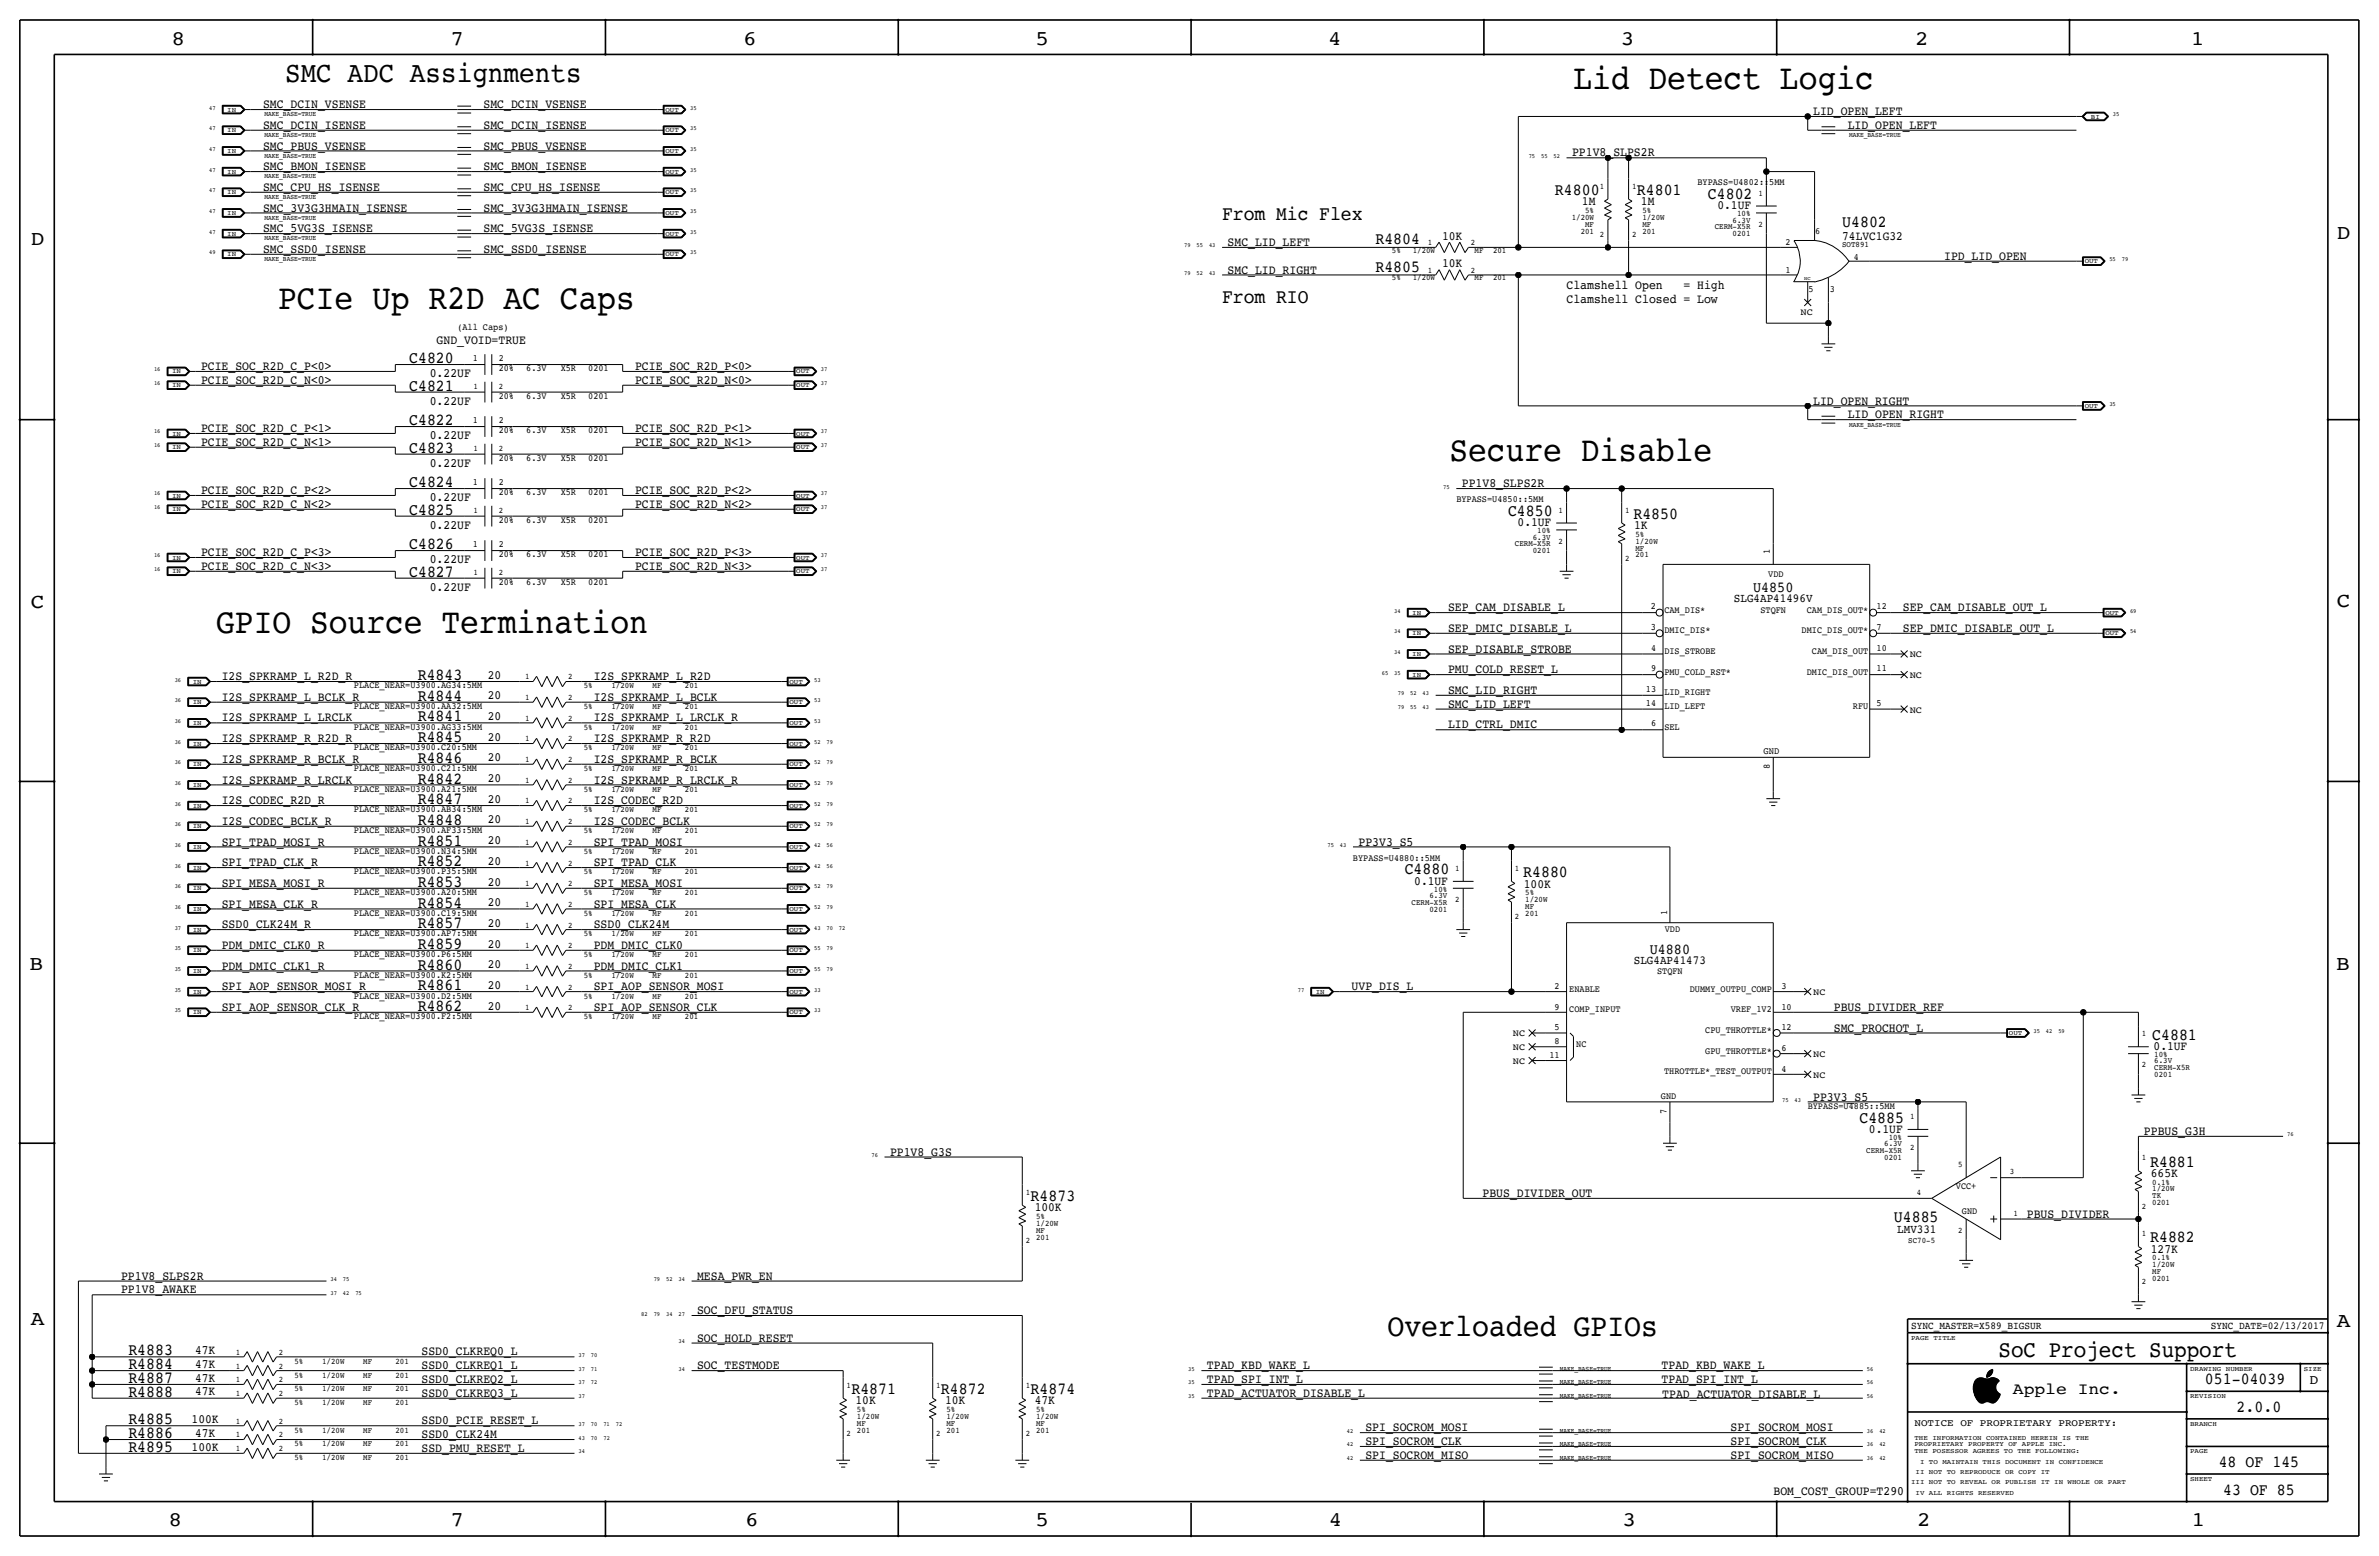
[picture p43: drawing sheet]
<svg xmlns="http://www.w3.org/2000/svg" width="877mm" height="574mm" viewBox="0 0 877 574" stroke-linecap="round" stroke-linejoin="round" font-family="sans-serif">
<defs><g id="words">
<g font-size="12.9">
<text x="580.1" y="32.8">Lid Detect Logic</text>
<text x="102.6" y="114">PCIe Up R2D AC Caps</text>
<text x="534.4" y="169.9">Secure Disable</text>
<text x="79.7" y="233.4">GPIO Source Termination</text>
</g>
<text font-size="11.7" x="511.5" y="492.5">Overloaded GPIOs</text>
<text font-size="10.8" x="105.1" y="30.2">SMC ADC Assignments</text>
<text font-size="8.6" x="736.8" y="500.1">SoC Project Support</text>
<g font-size="7.6">
<text x="63.2" y="16.5">8</text>
<text x="166.1" y="16.5">7</text>
<text x="274" y="16.5">6</text>
<text x="381.7" y="16.5">5</text>
<text x="489.7" y="16.5">4</text>
<text x="597.6" y="16.5">3</text>
<text x="706.1" y="16.5">2</text>
<text x="807.7" y="16.5">1</text>
<text x="861.5" y="88.1">D</text>
<text x="11.4" y="90.4">D</text>
<text x="11.4" y="224.3">C</text>
<text x="861.5" y="223.8">C</text>
<text x="10.8" y="357.6">B</text>
<text x="861.3" y="357.4">B</text>
<text x="11.3" y="488.4">A</text>
<text x="861.5" y="489.2">A</text>
<text x="62.2" y="562.6">8</text>
<text x="166" y="562.6">7</text>
<text x="274.8" y="562.6">6</text>
<text x="381.7" y="562.6">5</text>
<text x="489.9" y="562.6">4</text>
<text x="598.1" y="562.6">3</text>
<text x="706.8" y="562.6">2</text>
<text x="807.9" y="562.6">1</text>
</g>
<g font-size="7.4">
<text x="450.5" y="81">From Mic Flex</text>
<text x="450.5" y="111.5">From RIO</text>
</g>
<g font-size="6.2">
<text x="573.2" y="71.9">R4800</text>
<text x="603.5" y="71.9">R4801</text>
<text x="629.6" y="73.4">C4802</text>
<text x="679.1" y="83.6">U4802</text>
<text x="507.1" y="89.9">R4804</text>
<text x="507.1" y="100.1">R4805</text>
<text x="150.8" y="133.9">C4820</text>
<text x="150.8" y="144">C4821</text>
<text x="150.8" y="156.7">C4822</text>
<text x="150.8" y="166.9">C4823</text>
<text x="150.8" y="179.6">C4824</text>
<text x="150.8" y="189.7">C4825</text>
<text x="556" y="190.2">C4850</text>
<text x="602.2" y="191.3">R4850</text>
<text x="150.8" y="202.4">C4826</text>
<text x="150.8" y="212.6">C4827</text>
<text x="154" y="250.7">R4843</text>
<text x="154" y="258.3">R4844</text>
<text x="154" y="265.9">R4841</text>
<text x="154" y="273.6">R4845</text>
<text x="154" y="281.2">R4846</text>
<text x="154" y="288.8">R4842</text>
<text x="154" y="296.4">R4847</text>
<text x="154" y="304">R4848</text>
<text x="154" y="311.7">R4851</text>
<text x="154" y="319.3">R4852</text>
<text x="517.9" y="322.3">C4880</text>
<text x="561.5" y="323.3">R4880</text>
<text x="154" y="326.9">R4853</text>
<text x="154" y="334.5">R4854</text>
<text x="154" y="342.1">R4857</text>
<text x="154" y="349.8">R4859</text>
<text x="154" y="357.4">R4860</text>
<text x="154" y="365">R4861</text>
<text x="154" y="372.6">R4862</text>
<text x="793.4" y="383.3">C4881</text>
<text x="685.5" y="413.8">C4885</text>
<text x="792.7" y="430">R4881</text>
<text x="379.9" y="442.7">R4873</text>
<text x="698.2" y="450.3">U4885</text>
<text x="792.7" y="458">R4882</text>
<text x="47.3" y="499.6">R4883</text>
<text x="47.3" y="504.7">R4884</text>
<text x="47.3" y="509.8">R4887</text>
<text x="47.3" y="514.9">R4888</text>
<text x="313.9" y="513.8">R4871</text>
<text x="346.9" y="513.8">R4872</text>
<text x="379.9" y="513.8">R4874</text>
<text x="812.9" y="510.3">051-04039</text>
<text x="824.6" y="520.4">2.0.0</text>
<text x="47.3" y="525">R4885</text>
<text x="47.3" y="530.1">R4886</text>
<text x="47.3" y="535.2">R4895</text>
<text x="818" y="540.8">48 OF 145</text>
<text x="819.6" y="550.9">43 OF 85</text>
</g>
<text font-size="6" x="742.1" y="513.9">Apple Inc.</text>
<g font-size="5.6">
<text x="646.3" y="218.2">U4850</text>
<text x="608.2" y="351.5">U4880</text>
</g>
<text font-size="5" x="851.5" y="510.3">D</text>
<g font-size="4.7">
<text x="97" y="39.9">SMC_DCIN_VSENSE</text>
<text x="178.3" y="39.9">SMC_DCIN_VSENSE</text>
<text x="97" y="47.5">SMC_DCIN_ISENSE</text>
<text x="178.3" y="47.5">SMC_DCIN_ISENSE</text>
<text x="668.5" y="42.4">LID_OPEN_LEFT</text>
<text x="681.2" y="47.5">LID_OPEN_LEFT</text>
<text x="97" y="55.1">SMC_PBUS_VSENSE</text>
<text x="178.3" y="55.1">SMC_PBUS_VSENSE</text>
<text x="579.6" y="57.7">PP1V8_SLPS2R</text>
<text x="97" y="62.7">SMC_BMON_ISENSE</text>
<text x="178.3" y="62.7">SMC_BMON_ISENSE</text>
<text x="97" y="70.4">SMC_CPU_HS_ISENSE</text>
<text x="178.3" y="70.4">SMC_CPU_HS_ISENSE</text>
<text x="97" y="78">SMC_3V3G3HMAIN_ISENSE</text>
<text x="178.3" y="78">SMC_3V3G3HMAIN_ISENSE</text>
<text x="583.2" y="75.7">1M</text>
<text x="605" y="75.7">1M</text>
<text x="633.1" y="77.2">0.1UF</text>
<text x="97" y="85.6">SMC_5VG3S_ISENSE</text>
<text x="178.3" y="85.6">SMC_5VG3S_ISENSE</text>
<text x="531.6" y="88.4">10K</text>
<text x="679.1" y="88.6">74LVC1G32</text>
<text x="97" y="93.2">SMC_SSD0_ISENSE</text>
<text x="178.3" y="93.2">SMC_SSD0_ISENSE</text>
<text x="452.6" y="90.7">SMC_LID_LEFT</text>
<text x="716.7" y="95.8">IPD_LID_OPEN</text>
<text x="452.6" y="100.8">SMC_LID_RIGHT</text>
<text x="531.6" y="98.6">10K</text>
<text x="577.5" y="106.4">Clamshell Open</text>
<text x="620.6" y="106.4">= High</text>
<text x="577.5" y="111.5">Clamshell Closed = Low</text>
<text x="161" y="126.7">GND_VOID=TRUE</text>
<text x="74.1" y="136.4">PCIE_SOC_R2D_C_P&lt;0&gt;</text>
<text x="234.1" y="136.4">PCIE_SOC_R2D_P&lt;0&gt;</text>
<text x="74.1" y="141.5">PCIE_SOC_R2D_C_N&lt;0&gt;</text>
<text x="158.4" y="138.9">0.22UF</text>
<text x="234.1" y="141.5">PCIE_SOC_R2D_N&lt;0&gt;</text>
<text x="158.4" y="149.1">0.22UF</text>
<text x="668.5" y="149.1">LID_OPEN_RIGHT</text>
<text x="681.2" y="154.2">LID_OPEN_RIGHT</text>
<text x="74.1" y="159.3">PCIE_SOC_R2D_C_P&lt;1&gt;</text>
<text x="158.4" y="161.8">0.22UF</text>
<text x="234.1" y="159.3">PCIE_SOC_R2D_P&lt;1&gt;</text>
<text x="74.1" y="164.3">PCIE_SOC_R2D_C_N&lt;1&gt;</text>
<text x="234.1" y="164.3">PCIE_SOC_R2D_N&lt;1&gt;</text>
<text x="158.4" y="172">0.22UF</text>
<text x="538.9" y="179.6">PP1V8_SLPS2R</text>
<text x="74.1" y="182.1">PCIE_SOC_R2D_C_P&lt;2&gt;</text>
<text x="158.4" y="184.7">0.22UF</text>
<text x="234.1" y="182.1">PCIE_SOC_R2D_P&lt;2&gt;</text>
<text x="74.1" y="187.2">PCIE_SOC_R2D_C_N&lt;2&gt;</text>
<text x="234.1" y="187.2">PCIE_SOC_R2D_N&lt;2&gt;</text>
<text x="158.4" y="194.8">0.22UF</text>
<text x="559.5" y="194.1">0.1UF</text>
<text x="602.4" y="195.1">1K</text>
<text x="74.1" y="205">PCIE_SOC_R2D_C_P&lt;3&gt;</text>
<text x="158.4" y="207.5">0.22UF</text>
<text x="234.1" y="205">PCIE_SOC_R2D_P&lt;3&gt;</text>
<text x="74.1" y="210.1">PCIE_SOC_R2D_C_N&lt;3&gt;</text>
<text x="234.1" y="210.1">PCIE_SOC_R2D_N&lt;3&gt;</text>
<text x="158.4" y="217.7">0.22UF</text>
<text x="533.9" y="225.3">SEP_CAM_DISABLE_L</text>
<text x="701.5" y="225.3">SEP_CAM_DISABLE_OUT_L</text>
<text x="533.9" y="232.9">SEP_DMIC_DISABLE_L</text>
<text x="701.5" y="232.9">SEP_DMIC_DISABLE_OUT_L</text>
<text x="533.9" y="240.5">SEP_DISABLE_STROBE</text>
<text x="81.7" y="250.7">I2S_SPKRAMP_L_R2D_R</text>
<text x="179.8" y="250.2">20</text>
<text x="218.9" y="250.7">I2S_SPKRAMP_L_R2D</text>
<text x="533.9" y="248.2">PMU_COLD_RESET_L</text>
<text x="179.8" y="257.8">20</text>
<text x="533.9" y="255.8">SMC_LID_RIGHT</text>
<text x="81.7" y="258.3">I2S_SPKRAMP_L_BCLK_R</text>
<text x="218.9" y="258.3">I2S_SPKRAMP_L_BCLK</text>
<text x="533.9" y="260.9">SMC_LID_LEFT</text>
<text x="81.7" y="265.9">I2S_SPKRAMP_L_LRCLK</text>
<text x="179.8" y="265.4">20</text>
<text x="218.9" y="265.9">I2S_SPKRAMP_L_LRCLK_R</text>
<text x="533.9" y="268.5">LID_CTRL_DMIC</text>
<text x="81.7" y="273.6">I2S_SPKRAMP_R_R2D_R</text>
<text x="179.8" y="273.1">20</text>
<text x="218.9" y="273.6">I2S_SPKRAMP_R_R2D</text>
<text x="81.7" y="281.2">I2S_SPKRAMP_R_BCLK_R</text>
<text x="179.8" y="280.7">20</text>
<text x="218.9" y="281.2">I2S_SPKRAMP_R_BCLK</text>
<text x="81.7" y="288.8">I2S_SPKRAMP_R_LRCLK</text>
<text x="179.8" y="288.3">20</text>
<text x="218.9" y="288.8">I2S_SPKRAMP_R_LRCLK_R</text>
<text x="81.7" y="296.4">I2S_CODEC_R2D_R</text>
<text x="179.8" y="295.9">20</text>
<text x="218.9" y="296.4">I2S_CODEC_R2D</text>
<text x="81.7" y="304">I2S_CODEC_BCLK_R</text>
<text x="179.8" y="303.5">20</text>
<text x="218.9" y="304">I2S_CODEC_BCLK</text>
<text x="81.7" y="311.7">SPI_TPAD_MOSI_R</text>
<text x="179.8" y="311.2">20</text>
<text x="218.9" y="311.7">SPI_TPAD_MOSI</text>
<text x="500.8" y="311.7">PP3V3_S5</text>
<text x="81.7" y="319.3">SPI_TPAD_CLK_R</text>
<text x="179.8" y="318.8">20</text>
<text x="218.9" y="319.3">SPI_TPAD_CLK</text>
<text x="81.7" y="326.9">SPI_MESA_MOSI_R</text>
<text x="179.8" y="326.4">20</text>
<text x="218.9" y="326.9">SPI_MESA_MOSI</text>
<text x="521.4" y="326.1">0.1UF</text>
<text x="561.8" y="327.2">100K</text>
<text x="81.7" y="334.5">SPI_MESA_CLK_R</text>
<text x="179.8" y="334">20</text>
<text x="218.9" y="334.5">SPI_MESA_CLK</text>
<text x="179.8" y="341.6">20</text>
<text x="81.7" y="342.1">SSD0_CLK24M_R</text>
<text x="218.9" y="342.1">SSD0_CLK24M</text>
<text x="81.7" y="349.8">PDM_DMIC_CLK0_R</text>
<text x="179.8" y="349.2">20</text>
<text x="218.9" y="349.8">PDM_DMIC_CLK0</text>
<text x="81.7" y="357.4">PDM_DMIC_CLK1_R</text>
<text x="179.8" y="356.9">20</text>
<text x="218.9" y="357.4">PDM_DMIC_CLK1</text>
<text x="81.7" y="365">SPI_AOP_SENSOR_MOSI_R</text>
<text x="179.8" y="364.5">20</text>
<text x="218.9" y="365">SPI_AOP_SENSOR_MOSI</text>
<text x="498.3" y="365">UVP_DIS_L</text>
<text x="81.7" y="372.6">SPI_AOP_SENSOR_CLK_R</text>
<text x="179.8" y="372.1">20</text>
<text x="218.9" y="372.6">SPI_AOP_SENSOR_CLK</text>
<text x="676.1" y="372.6">PBUS_DIVIDER_REF</text>
<text x="676.1" y="380.2">SMC_PROCHOT_L</text>
<text x="794" y="387.1">0.1UF</text>
<text x="668.5" y="405.6">PP3V3_S5</text>
<text x="689" y="417.6">0.1UF</text>
<text x="790.4" y="418.3">PPBUS_G3H</text>
<text x="328.1" y="426">PP1V8_G3S</text>
<text x="792.9" y="433.8">665K</text>
<text x="546.6" y="441.2">PBUS_DIVIDER_OUT</text>
<text x="381.5" y="446.5">100K</text>
<text x="747.2" y="448.8">PBUS_DIVIDER</text>
<text x="792.9" y="461.8">127K</text>
<text x="44.7" y="471.7">PP1V8_SLPS2R</text>
<text x="257" y="471.7">MESA_PWR_EN</text>
<text x="44.7" y="476.8">PP1V8_AWAKE</text>
<text x="257" y="484.4">SOC_DFU_STATUS</text>
<text x="257" y="494.5">SOC_HOLD_RESET</text>
<text x="71.9" y="499.1">47K</text>
<text x="155.4" y="499.6">SSD0_CLKREQ0_L</text>
<text x="71.9" y="509.3">47K</text>
<text x="71.9" y="504.2">47K</text>
<text x="155.4" y="509.8">SSD0_CLKREQ2_L</text>
<text x="155.4" y="504.7">SSD0_CLKREQ1_L</text>
<text x="257" y="504.7">SOC_TESTMODE</text>
<text x="445" y="509.8">TPAD_SPI_INT_L</text>
<text x="445" y="504.7">TPAD_KBD_WAKE_L</text>
<text x="612.6" y="509.8">TPAD_SPI_INT_L</text>
<text x="612.6" y="504.7">TPAD_KBD_WAKE_L</text>
<text x="71.9" y="514.4">47K</text>
<text x="155.4" y="514.9">SSD0_CLKREQ3_L</text>
<text x="445" y="514.9">TPAD_ACTUATOR_DISABLE_L</text>
<text x="612.8" y="515.1">TPAD_ACTUATOR_DISABLE_L</text>
<text x="315.4" y="517.7">10K</text>
<text x="348.4" y="517.7">10K</text>
<text x="381.5" y="517.7">47K</text>
<text x="70.7" y="524.5">100K</text>
<text x="155.4" y="525">SSD0_PCIE_RESET_L</text>
<text x="503.4" y="527.6">SPI_SOCROM_MOSI</text>
<text x="638" y="527.6">SPI_SOCROM_MOSI</text>
<text x="71.9" y="529.6">47K</text>
<text x="155.4" y="530.1">SSD0_CLK24M</text>
<text x="503.4" y="532.6">SPI_SOCROM_CLK</text>
<text x="638" y="532.6">SPI_SOCROM_CLK</text>
<text x="70.7" y="534.7">100K</text>
<text x="155.4" y="535.2">SSD_PMU_RESET_L</text>
<text x="503.4" y="537.7">SPI_SOCROM_MISO</text>
<text x="638" y="537.7">SPI_SOCROM_MISO</text>
<text x="653.8" y="550.9">BOM_COST_GROUP=T290</text>
</g>
<g font-size="4.5">
<text x="639.3" y="222">SLG4AP41496V</text>
<text x="602.4" y="355.3">SLG4AP41473</text>
<text x="699.5" y="454.7">LMV331</text>
</g>
<g font-size="3.9">
<text x="704.5" y="490">SYNC_MASTER=X589_BIGSUR</text>
<text x="815.1" y="490">SYNC_DATE=02/13/2017</text>
</g>
<text font-size="3.7" x="705.8" y="525.5">NOTICE OF PROPRIETARY PROPERTY:</text>
<g font-size="3.6">
<text x="652.5" y="204.2" transform="rotate(-90 652.5 204.2)">1</text>
<text x="608.6" y="224.5">2</text>
<text x="608.6" y="232.2">3</text>
<text x="650.2" y="277.9">GND</text>
<text x="652.5" y="283.6" transform="rotate(-90 652.5 283.6)">8</text>
</g>
<g font-size="3.5">
<text x="625.8" y="68.3">BYPASS=U4802::5MM</text>
<text x="669.2" y="86.4">6</text>
<text x="658.2" y="90.4">2</text>
<text x="683.5" y="95.8">4</text>
<text x="658.2" y="100.6">1</text>
<text x="666.7" y="107.7">5</text>
<text x="674.6" y="107.7">3</text>
<text x="663.8" y="116.1">NC</text>
<text x="168.6" y="121.7">(All Caps)</text>
<text x="174.3" y="133.1">1</text>
<text x="183.8" y="133.1">2</text>
<text x="183.8" y="136.9">20%</text>
<text x="194" y="136.9">6.3V</text>
<text x="206.7" y="136.9">X5R</text>
<text x="216.9" y="136.9">0201</text>
<text x="183.8" y="147.1">20%</text>
<text x="194" y="147.1">6.3V</text>
<text x="206.7" y="147.1">X5R</text>
<text x="216.9" y="147.1">0201</text>
<text x="174.3" y="156">1</text>
<text x="183.8" y="156">2</text>
<text x="183.8" y="159.8">20%</text>
<text x="194" y="159.8">6.3V</text>
<text x="206.7" y="159.8">X5R</text>
<text x="216.9" y="159.8">0201</text>
<text x="183.8" y="169.9">20%</text>
<text x="194" y="169.9">6.3V</text>
<text x="206.7" y="169.9">X5R</text>
<text x="216.9" y="169.9">0201</text>
<text x="174.3" y="178.8">1</text>
<text x="183.8" y="178.8">2</text>
<text x="183.8" y="182.6">20%</text>
<text x="194" y="182.6">6.3V</text>
<text x="206.7" y="182.6">X5R</text>
<text x="216.9" y="182.6">0201</text>
<text x="536.9" y="185.2">BYPASS=U4850::5MM</text>
<text x="183.8" y="192.8">20%</text>
<text x="194" y="192.8">6.3V</text>
<text x="206.7" y="192.8">X5R</text>
<text x="216.9" y="192.8">0201</text>
<text x="174.3" y="201.7">1</text>
<text x="183.8" y="201.7">2</text>
<text x="183.8" y="205.5">20%</text>
<text x="194" y="205.5">6.3V</text>
<text x="206.7" y="205.5">X5R</text>
<text x="216.9" y="205.5">0201</text>
<text x="183.8" y="215.6">20%</text>
<text x="194" y="215.6">6.3V</text>
<text x="206.7" y="215.6">X5R</text>
<text x="216.9" y="215.6">0201</text>
<text x="651.9" y="212.6">VDD</text>
<text x="613.6" y="225.8">CAM_DIS*</text>
<text x="649" y="225.8">STQFN</text>
<text x="666.1" y="225.8">CAM_DIS_OUT*</text>
<text x="691.8" y="224.5">12</text>
<text x="613.6" y="233.4">DMIC_DIS*</text>
<text x="664.2" y="233.4">DMIC_DIS_OUT*</text>
<text x="691.8" y="232.2">7</text>
<text x="608.8" y="239.8">4</text>
<text x="691.8" y="239.8">10</text>
<text x="613.6" y="241">DIS_STROBE</text>
<text x="668" y="241">CAM_DIS_OUT</text>
<text x="704" y="242.3">NC</text>
<text x="608.7" y="247.4">9</text>
<text x="613.6" y="248.7">PMU_COLD_RST*</text>
<text x="666.1" y="248.7">DMIC_DIS_OUT</text>
<text x="691.8" y="247.4">11</text>
<text x="704" y="249.9">NC</text>
<text x="130.5" y="253.7">PLACE_NEAR=U3900.AG34:5MM</text>
<text x="606.8" y="255">13</text>
<text x="613.6" y="256.3">LID_RIGHT</text>
<text x="130.5" y="261.4">PLACE_NEAR=U3900.AA32:5MM</text>
<text x="606.8" y="260.1">14</text>
<text x="613.6" y="261.4">LID_LEFT</text>
<text x="683.1" y="261.4">RFU</text>
<text x="691.8" y="260.1">5</text>
<text x="704" y="262.6">NC</text>
<text x="130.5" y="269">PLACE_NEAR=U3900.AG33:5MM</text>
<text x="608.7" y="267.7">6</text>
<text x="613.6" y="269">SEL</text>
<text x="130.5" y="276.6">PLACE_NEAR=U3900.C20:5MM</text>
<text x="130.5" y="284.2">PLACE_NEAR=U3900.C21:5MM</text>
<text x="130.5" y="291.8">PLACE_NEAR=U3900.A21:5MM</text>
<text x="130.5" y="299.5">PLACE_NEAR=U3900.AB34:5MM</text>
<text x="130.5" y="307.1">PLACE_NEAR=U3900.AF33:5MM</text>
<text x="130.5" y="314.7">PLACE_NEAR=U3900.N34:5MM</text>
<text x="498.8" y="317.2">BYPASS=U4880::5MM</text>
<text x="130.5" y="322.3">PLACE_NEAR=U3900.P35:5MM</text>
<text x="130.5" y="329.9">PLACE_NEAR=U3900.A20:5MM</text>
<text x="130.5" y="337.6">PLACE_NEAR=U3900.C19:5MM</text>
<text x="614.6" y="337.3" transform="rotate(-90 614.6 337.3)">1</text>
<text x="130.5" y="345.2">PLACE_NEAR=U3900.AP7:5MM</text>
<text x="613.8" y="343.4">VDD</text>
<text x="130.5" y="352.8">PLACE_NEAR=U3900.P6:5MM</text>
<text x="610.9" y="359.2">STQFN</text>
<text x="130.5" y="360.4">PLACE_NEAR=U3900.K2:5MM</text>
<text x="573.1" y="364.5">2</text>
<text x="578.6" y="365.5">ENABLE</text>
<text x="623" y="365.5">DUMMY_OUTPU_COMP</text>
<text x="656.8" y="364.5">3</text>
<text x="130.5" y="368">PLACE_NEAR=U3900.D2:5MM</text>
<text x="668.5" y="366.8">NC</text>
<text x="130.5" y="375.7">PLACE_NEAR=U3900.F2:5MM</text>
<text x="573.1" y="372.1">9</text>
<text x="578.6" y="373.1">COMP_INPUT</text>
<text x="638.1" y="373.1">VREF_1V2</text>
<text x="656.8" y="372.1">10</text>
<text x="557.7" y="382">NC</text>
<text x="573.1" y="379.7">5</text>
<text x="628.7" y="380.7">CPU_THROTTLE*</text>
<text x="656.8" y="379.7">12</text>
<text x="557.7" y="387.1">NC</text>
<text x="571.2" y="389.9">11</text>
<text x="573.1" y="384.8">8</text>
<text x="581.1" y="385.8">NC</text>
<text x="628.7" y="388.4">GPU_THROTTLE*</text>
<text x="656.8" y="387.3">6</text>
<text x="668.5" y="389.6">NC</text>
<text x="557.7" y="392.2">NC</text>
<text x="613.5" y="396">THROTTLE*_TEST_OUTPUT</text>
<text x="656.8" y="395">4</text>
<text x="668.5" y="397.3">NC</text>
<text x="612.3" y="405.1">GND</text>
<text x="614.4" y="410.6" transform="rotate(-90 614.4 410.6)">7</text>
<text x="666.4" y="408.7">BYPASS=U4885::5MM</text>
<text x="721.1" y="438.4">VCC+</text>
<text x="723.3" y="447.5">GND</text>
</g>
<g font-size="3.1">
<text x="589.9" y="69.6">1</text>
<text x="601.7" y="69.6">1</text>
<text x="648.3" y="72.1">1</text>
<text x="579.5" y="81">1/20W</text>
<text x="584.4" y="83.6">MF</text>
<text x="584.4" y="78.5">5%</text>
<text x="605.5" y="83.6">MF</text>
<text x="605.5" y="81">1/20W</text>
<text x="605.5" y="78.5">5%</text>
<text x="638.8" y="82">6.3V</text>
<text x="640.4" y="79.8">10%</text>
<text x="648.3" y="83.6">2</text>
<text x="582.8" y="86.1">201</text>
<text x="589.9" y="87.4">2</text>
<text x="601.7" y="87.4">2</text>
<text x="605.5" y="86.1">201</text>
<text x="632.2" y="84.6">CERM-X5R</text>
<text x="638.8" y="87.1">0201</text>
<text x="513.2" y="93.2">5%</text>
<text x="520.8" y="93.2">1/20W</text>
<text x="526.4" y="90.4">1</text>
<text x="542.2" y="90.4">2</text>
<text x="543.6" y="93.2">MF</text>
<text x="550.4" y="93.2">201</text>
<text x="679.1" y="91.2">SOT891</text>
<text x="526.4" y="100.6">1</text>
<text x="542.2" y="100.6">2</text>
<text x="513.2" y="103.4">5%</text>
<text x="520.8" y="103.4">1/20W</text>
<text x="543.6" y="103.4">MF</text>
<text x="550.4" y="103.4">201</text>
<text x="174.6" y="143.3">1</text>
<text x="183.8" y="143.3">2</text>
<text x="174.6" y="166.1">1</text>
<text x="183.8" y="166.1">2</text>
<text x="174.6" y="189">1</text>
<text x="183.8" y="189">2</text>
<text x="574.6" y="189">1</text>
<text x="599.1" y="189">1</text>
<text x="566.8" y="196.6">10%</text>
<text x="602.9" y="197.9">5%</text>
<text x="558.5" y="201.4">CERM-X5R</text>
<text x="565.1" y="198.9">6.3V</text>
<text x="565.1" y="204">0201</text>
<text x="574.6" y="200.4">2</text>
<text x="602.9" y="200.4">1/20W</text>
<text x="602.9" y="202.9">MF</text>
<text x="599.1" y="206.8">2</text>
<text x="602.9" y="205.5">201</text>
<text x="174.6" y="211.8">1</text>
<text x="183.8" y="211.8">2</text>
<text x="193.6" y="250.4">1</text>
<text x="209.5" y="250.4">2</text>
<text x="215.2" y="253.7">5%</text>
<text x="225.4" y="253.7">1/20W</text>
<text x="240.6" y="253.7">MF</text>
<text x="252.5" y="253.7">201</text>
<text x="193.6" y="258.1">1</text>
<text x="209.5" y="258.1">2</text>
<text x="215.2" y="261.4">5%</text>
<text x="225.4" y="261.4">1/20W</text>
<text x="240.6" y="261.4">MF</text>
<text x="252.5" y="261.4">201</text>
<text x="193.6" y="265.7">1</text>
<text x="209.5" y="265.7">2</text>
<text x="215.2" y="269">5%</text>
<text x="225.4" y="269">1/20W</text>
<text x="240.6" y="269">MF</text>
<text x="252.5" y="269">201</text>
<text x="193.6" y="273.3">1</text>
<text x="209.5" y="273.3">2</text>
<text x="193.6" y="280.9">1</text>
<text x="209.5" y="280.9">2</text>
<text x="215.2" y="276.6">5%</text>
<text x="225.4" y="276.6">1/20W</text>
<text x="240.6" y="276.6">MF</text>
<text x="252.5" y="276.6">201</text>
<text x="215.2" y="284.2">5%</text>
<text x="225.4" y="284.2">1/20W</text>
<text x="240.6" y="284.2">MF</text>
<text x="252.5" y="284.2">201</text>
<text x="193.6" y="288.5">1</text>
<text x="209.5" y="288.5">2</text>
<text x="215.2" y="291.8">5%</text>
<text x="225.4" y="291.8">1/20W</text>
<text x="240.6" y="291.8">MF</text>
<text x="252.5" y="291.8">201</text>
<text x="193.6" y="296.2">1</text>
<text x="209.5" y="296.2">2</text>
<text x="215.2" y="299.5">5%</text>
<text x="225.4" y="299.5">1/20W</text>
<text x="240.6" y="299.5">MF</text>
<text x="252.5" y="299.5">201</text>
<text x="193.6" y="303.8">1</text>
<text x="209.5" y="303.8">2</text>
<text x="193.6" y="311.4">1</text>
<text x="209.5" y="311.4">2</text>
<text x="215.2" y="307.1">5%</text>
<text x="225.4" y="307.1">1/20W</text>
<text x="240.6" y="307.1">MF</text>
<text x="252.5" y="307.1">201</text>
<text x="215.2" y="314.7">5%</text>
<text x="225.4" y="314.7">1/20W</text>
<text x="240.6" y="314.7">MF</text>
<text x="252.5" y="314.7">201</text>
<text x="193.6" y="319">1</text>
<text x="209.5" y="319">2</text>
<text x="215.2" y="322.3">5%</text>
<text x="225.4" y="322.3">1/20W</text>
<text x="240.6" y="322.3">MF</text>
<text x="252.5" y="322.3">201</text>
<text x="536.5" y="321.1">1</text>
<text x="558.5" y="321.1">1</text>
<text x="193.6" y="326.6">1</text>
<text x="209.5" y="326.6">2</text>
<text x="215.2" y="329.9">5%</text>
<text x="225.4" y="329.9">1/20W</text>
<text x="240.6" y="329.9">MF</text>
<text x="252.5" y="329.9">201</text>
<text x="528.7" y="328.7">10%</text>
<text x="562.3" y="329.9">5%</text>
<text x="193.6" y="334.3">1</text>
<text x="209.5" y="334.3">2</text>
<text x="520.4" y="333.5">CERM-X5R</text>
<text x="527" y="331">6.3V</text>
<text x="536.5" y="332.5">2</text>
<text x="562.3" y="335">MF</text>
<text x="562.3" y="332.5">1/20W</text>
<text x="193.6" y="341.9">1</text>
<text x="209.5" y="341.9">2</text>
<text x="215.2" y="337.6">5%</text>
<text x="225.4" y="337.6">1/20W</text>
<text x="240.6" y="337.6">MF</text>
<text x="252.5" y="337.6">201</text>
<text x="527" y="336">0201</text>
<text x="558.5" y="338.8">2</text>
<text x="562.3" y="337.6">201</text>
<text x="215.2" y="345.2">5%</text>
<text x="225.4" y="345.2">1/20W</text>
<text x="240.6" y="345.2">MF</text>
<text x="252.5" y="345.2">201</text>
<text x="193.6" y="349.5">1</text>
<text x="209.5" y="349.5">2</text>
<text x="215.2" y="352.8">5%</text>
<text x="225.4" y="352.8">1/20W</text>
<text x="240.6" y="352.8">MF</text>
<text x="252.5" y="352.8">201</text>
<text x="193.6" y="357.1">1</text>
<text x="209.5" y="357.1">2</text>
<text x="193.6" y="364.7">1</text>
<text x="209.5" y="364.7">2</text>
<text x="215.2" y="360.4">5%</text>
<text x="225.4" y="360.4">1/20W</text>
<text x="240.6" y="360.4">MF</text>
<text x="252.5" y="360.4">201</text>
<text x="215.2" y="368">5%</text>
<text x="225.4" y="368">1/20W</text>
<text x="240.6" y="368">MF</text>
<text x="252.5" y="368">201</text>
<text x="193.6" y="372.4">1</text>
<text x="209.5" y="372.4">2</text>
<text x="215.2" y="375.7">5%</text>
<text x="225.4" y="375.7">1/20W</text>
<text x="240.6" y="375.7">MF</text>
<text x="252.5" y="375.7">201</text>
<text x="789.6" y="382">1</text>
<text x="794.2" y="389.6">10%</text>
<text x="789.6" y="393.4">2</text>
<text x="794.2" y="391.9">6.3V</text>
<text x="794.2" y="394.5">CERM-X5R</text>
<text x="794.2" y="397">0201</text>
<text x="704.2" y="412.5">1</text>
<text x="688" y="424.9">CERM-X5R</text>
<text x="694.6" y="422.4">6.3V</text>
<text x="696.3" y="420.1">10%</text>
<text x="704.2" y="423.9">2</text>
<text x="694.6" y="427.5">0201</text>
<text x="721.9" y="430.3">5</text>
<text x="789.6" y="427.7">1</text>
<text x="741" y="432.8">3</text>
<text x="793.4" y="436.6">0.1%</text>
<text x="378.2" y="440.4">1</text>
<text x="706.7" y="440.4">4</text>
<text x="793.4" y="439.2">1/20W</text>
<text x="793.4" y="441.7">TK</text>
<text x="382" y="449.3">5%</text>
<text x="742.3" y="448.1">1</text>
<text x="789.6" y="445.5">2</text>
<text x="793.4" y="444.2">0201</text>
<text x="382" y="451.9">1/20W</text>
<text x="382" y="454.4">MF</text>
<text x="721.9" y="454.4">2</text>
<text x="789.6" y="455.7">1</text>
<text x="378.2" y="458.2">2</text>
<text x="382" y="456.9">201</text>
<text x="703.5" y="458.2">SC70-5</text>
<text x="793.4" y="467.1">1/20W</text>
<text x="793.4" y="464.6">0.1%</text>
<text x="789.6" y="473.5">2</text>
<text x="793.4" y="469.6">MF</text>
<text x="793.4" y="472.2">0201</text>
<text x="86.9" y="499.4">1</text>
<text x="102.8" y="499.4">2</text>
<text x="108.5" y="502.7">5%</text>
<text x="118.8" y="502.7">1/20W</text>
<text x="133.9" y="502.7">MF</text>
<text x="145.8" y="502.7">201</text>
<text x="86.9" y="504.4">1</text>
<text x="86.9" y="509.5">1</text>
<text x="102.8" y="504.4">2</text>
<text x="102.8" y="509.5">2</text>
<text x="108.5" y="507.7">5%</text>
<text x="118.8" y="507.7">1/20W</text>
<text x="133.9" y="507.7">MF</text>
<text x="145.8" y="507.7">201</text>
<text x="86.9" y="514.6">1</text>
<text x="102.8" y="514.6">2</text>
<text x="108.5" y="512.8">5%</text>
<text x="118.8" y="512.8">1/20W</text>
<text x="133.9" y="512.8">MF</text>
<text x="145.8" y="512.8">201</text>
<text x="312.1" y="511.6">1</text>
<text x="345.1" y="511.6">1</text>
<text x="378.2" y="511.6">1</text>
<text x="108.5" y="517.9">5%</text>
<text x="118.8" y="517.9">1/20W</text>
<text x="133.9" y="517.9">MF</text>
<text x="145.8" y="517.9">201</text>
<text x="315.9" y="520.4">5%</text>
<text x="348.9" y="520.4">5%</text>
<text x="382" y="520.4">5%</text>
<text x="86.9" y="524.8">1</text>
<text x="102.8" y="524.8">2</text>
<text x="315.9" y="525.5">MF</text>
<text x="315.9" y="523">1/20W</text>
<text x="348.9" y="525.5">MF</text>
<text x="348.9" y="523">1/20W</text>
<text x="382" y="525.5">MF</text>
<text x="382" y="523">1/20W</text>
<text x="86.9" y="529.8">1</text>
<text x="102.8" y="529.8">2</text>
<text x="108.5" y="528.1">5%</text>
<text x="108.5" y="533.1">5%</text>
<text x="118.8" y="528.1">1/20W</text>
<text x="118.8" y="533.1">1/20W</text>
<text x="133.9" y="528.1">MF</text>
<text x="133.9" y="533.1">MF</text>
<text x="145.8" y="528.1">201</text>
<text x="145.8" y="533.1">201</text>
<text x="312.1" y="529.3">2</text>
<text x="315.9" y="528.1">201</text>
<text x="345.1" y="529.3">2</text>
<text x="348.9" y="528.1">201</text>
<text x="378.2" y="529.3">2</text>
<text x="382" y="528.1">201</text>
<text x="86.9" y="534.9">1</text>
<text x="102.8" y="534.9">2</text>
<text x="108.5" y="538.2">5%</text>
<text x="118.8" y="538.2">1/20W</text>
<text x="133.9" y="538.2">MF</text>
<text x="145.8" y="538.2">201</text>
</g>
<g font-size="2.6">
<text x="97.5" y="42.9">MAKE_BASE=TRUE</text>
<text x="97.5" y="50.5">MAKE_BASE=TRUE</text>
<text x="681.7" y="50.5">MAKE_BASE=TRUE</text>
<text x="97.5" y="58.2">MAKE_BASE=TRUE</text>
<text x="97.5" y="65.8">MAKE_BASE=TRUE</text>
<text x="97.5" y="73.4">MAKE_BASE=TRUE</text>
<text x="97.5" y="81">MAKE_BASE=TRUE</text>
<text x="97.5" y="88.6">MAKE_BASE=TRUE</text>
<text x="97.5" y="96.3">MAKE_BASE=TRUE</text>
<text x="681.7" y="157.2">MAKE_BASE=TRUE</text>
<text x="575" y="505.2">MAKE_BASE=TRUE</text>
<text x="575" y="515.4">MAKE_BASE=TRUE</text>
<text x="575" y="510.3">MAKE_BASE=TRUE</text>
<text x="575" y="533.1">MAKE_BASE=TRUE</text>
<text x="575" y="528.1">MAKE_BASE=TRUE</text>
<text x="575" y="538.2">MAKE_BASE=TRUE</text>
</g>
<g font-size="2.5">
<text x="83.8" y="41.1">IN</text>
<text x="245.3" y="41.1">OUT</text>
<text x="770.8" y="43.7">BI</text>
<text x="83.8" y="48.8">IN</text>
<text x="245.3" y="48.8">OUT</text>
<text x="83.8" y="56.4">IN</text>
<text x="245.3" y="56.4">OUT</text>
<text x="83.8" y="64">IN</text>
<text x="245.3" y="64">OUT</text>
<text x="83.8" y="71.6">IN</text>
<text x="245.3" y="71.6">OUT</text>
<text x="83.8" y="79.2">IN</text>
<text x="245.3" y="79.2">OUT</text>
<text x="83.8" y="86.9">IN</text>
<text x="245.3" y="86.9">OUT</text>
<text x="83.8" y="94.5">IN</text>
<text x="245.3" y="94.5">OUT</text>
<text x="768.6" y="97">OUT</text>
<text x="63.4" y="137.7">IN</text>
<text x="293.6" y="137.7">OUT</text>
<text x="63.4" y="142.7">IN</text>
<text x="293.6" y="142.7">OUT</text>
<text x="768.6" y="150.4">OUT</text>
<text x="63.4" y="160.5">IN</text>
<text x="293.6" y="160.5">OUT</text>
<text x="63.4" y="165.6">IN</text>
<text x="293.6" y="165.6">OUT</text>
<text x="63.4" y="183.4">IN</text>
<text x="293.6" y="183.4">OUT</text>
<text x="63.4" y="188.5">IN</text>
<text x="293.6" y="188.5">OUT</text>
<text x="63.4" y="206.2">IN</text>
<text x="293.6" y="206.2">OUT</text>
<text x="63.4" y="211.3">IN</text>
<text x="293.6" y="211.3">OUT</text>
<text x="520.6" y="226.6">IN</text>
<text x="776.2" y="226.6">OUT</text>
<text x="520.6" y="234.2">IN</text>
<text x="776.2" y="234.2">OUT</text>
<text x="520.6" y="241.8">IN</text>
<text x="71.1" y="252">IN</text>
<text x="291" y="252">OUT</text>
<text x="520.6" y="249.4">IN</text>
<text x="71.1" y="259.6">IN</text>
<text x="291" y="259.6">OUT</text>
<text x="71.1" y="267.2">IN</text>
<text x="291" y="267.2">OUT</text>
<text x="71.1" y="274.8">IN</text>
<text x="291" y="274.8">OUT</text>
<text x="71.1" y="282.4">IN</text>
<text x="291" y="282.4">OUT</text>
<text x="71.1" y="290.1">IN</text>
<text x="291" y="290.1">OUT</text>
<text x="71.1" y="297.7">IN</text>
<text x="291" y="297.7">OUT</text>
<text x="71.1" y="305.3">IN</text>
<text x="291" y="305.3">OUT</text>
<text x="71.1" y="312.9">IN</text>
<text x="291" y="312.9">OUT</text>
<text x="71.1" y="320.5">IN</text>
<text x="291" y="320.5">OUT</text>
<text x="71.1" y="328.2">IN</text>
<text x="291" y="328.2">OUT</text>
<text x="71.1" y="335.8">IN</text>
<text x="291" y="335.8">OUT</text>
<text x="71.1" y="343.4">IN</text>
<text x="291" y="343.4">OUT</text>
<text x="71.1" y="351">IN</text>
<text x="291" y="351">OUT</text>
<text x="71.1" y="358.6">IN</text>
<text x="291" y="358.6">OUT</text>
<text x="71.1" y="366.3">IN</text>
<text x="291" y="366.3">OUT</text>
<text x="485.1" y="366.3">IN</text>
<text x="71.1" y="373.9">IN</text>
<text x="291" y="373.9">OUT</text>
<text x="740.6" y="381.5">OUT</text>
<text x="704.5" y="493.8">PAGE TITLE</text>
<text x="807.4" y="505.2">DRAWING NUMBER</text>
<text x="849.3" y="505.2">SIZE</text>
<text x="807.4" y="515.4">REVISION</text>
<text x="807.4" y="525.5">BRANCH</text>
<text x="705.8" y="533.1">PROPRIETARY PROPERTY OF APPLE INC.</text>
<text x="705.8" y="530.6">THE INFORMATION CONTAINED HEREIN IS THE</text>
<text x="705.8" y="535.7">THE POSESSOR AGREES TO THE FOLLOWING:</text>
<text x="707.8" y="539.5">I TO MAINTAIN THIS DOCUMENT IN CONFIDENCE</text>
<text x="807.4" y="535.7">PAGE</text>
<text x="706.2" y="543.3">II NOT TO REPRODUCE OR COPY IT</text>
<text x="807.4" y="545.8">SHEET</text>
<text x="704.5" y="547.1">III NOT TO REVEAL OR PUBLISH IT IN WHOLE OR PART</text>
<text x="706.2" y="550.9">IV ALL RIGHTS RESERVED</text>
</g>
<g font-size="2.3">
<text x="77.1" y="40.4">47</text>
<text x="254.4" y="40.4">35</text>
<text x="778.9" y="42.9">35</text>
<text x="77.1" y="48">47</text>
<text x="254.4" y="48">35</text>
<text x="77.1" y="55.6">47</text>
<text x="254.4" y="55.6">35</text>
<text x="563.6" y="58.2">75</text>
<text x="568.1" y="58.2">55</text>
<text x="572.7" y="58.2">52</text>
<text x="77.1" y="63.2">47</text>
<text x="254.4" y="63.3">35</text>
<text x="77.1" y="70.9">47</text>
<text x="254.4" y="70.9">35</text>
<text x="77.1" y="78.5">47</text>
<text x="254.4" y="78.5">35</text>
<text x="77.1" y="86.1">47</text>
<text x="254.4" y="86.1">35</text>
<text x="77.1" y="93.7">49</text>
<text x="254.4" y="93.7">35</text>
<text x="436.6" y="91.2">79</text>
<text x="441.1" y="91.2">55</text>
<text x="445.7" y="91.2">43</text>
<text x="436.6" y="101.4">79</text>
<text x="441.2" y="101.4">52</text>
<text x="445.7" y="101.4">43</text>
<text x="777.6" y="96.3">55</text>
<text x="782.2" y="96.3">79</text>
<text x="56.8" y="136.9">16</text>
<text x="302.7" y="136.9">37</text>
<text x="56.8" y="142">16</text>
<text x="302.7" y="142">37</text>
<text x="777.6" y="149.6">35</text>
<text x="56.8" y="159.8">16</text>
<text x="302.7" y="159.8">37</text>
<text x="56.8" y="164.8">16</text>
<text x="302.7" y="164.8">37</text>
<text x="56.8" y="182.6">16</text>
<text x="302.7" y="182.6">37</text>
<text x="532.1" y="180.1">75</text>
<text x="56.8" y="187.7">16</text>
<text x="302.7" y="187.7">37</text>
<text x="56.8" y="205.5">16</text>
<text x="302.7" y="205.5">37</text>
<text x="56.8" y="210.6">16</text>
<text x="302.7" y="210.6">37</text>
<text x="514" y="225.8">34</text>
<text x="785.3" y="225.8">69</text>
<text x="514" y="233.4">34</text>
<text x="785.3" y="233.4">54</text>
<text x="514" y="241">34</text>
<text x="64.4" y="251.2">36</text>
<text x="300.1" y="251.2">53</text>
<text x="509.4" y="248.7">65</text>
<text x="514" y="248.7">35</text>
<text x="515.3" y="256.3">79</text>
<text x="519.9" y="256.3">52</text>
<text x="524.5" y="256.3">43</text>
<text x="64.4" y="258.8">36</text>
<text x="300.1" y="258.8">53</text>
<text x="515.3" y="261.4">79</text>
<text x="519.9" y="261.4">55</text>
<text x="524.5" y="261.4">43</text>
<text x="64.4" y="266.4">36</text>
<text x="300.1" y="266.4">53</text>
<text x="64.4" y="274.1">36</text>
<text x="300.1" y="274.1">52</text>
<text x="304.7" y="274.1">79</text>
<text x="64.4" y="281.7">36</text>
<text x="300.1" y="281.7">52</text>
<text x="304.7" y="281.7">79</text>
<text x="64.4" y="289.3">36</text>
<text x="300.1" y="289.3">52</text>
<text x="304.7" y="289.3">79</text>
<text x="64.4" y="296.9">36</text>
<text x="300.1" y="296.9">52</text>
<text x="304.7" y="296.9">79</text>
<text x="64.4" y="304.5">36</text>
<text x="300.1" y="304.5">52</text>
<text x="304.7" y="304.5">79</text>
<text x="64.4" y="312.2">36</text>
<text x="300.1" y="312.2">42</text>
<text x="304.7" y="312.2">56</text>
<text x="489.4" y="312.2">75</text>
<text x="494" y="312.2">43</text>
<text x="64.4" y="319.8">36</text>
<text x="300.1" y="319.8">42</text>
<text x="304.7" y="319.8">56</text>
<text x="64.4" y="327.4">36</text>
<text x="300.1" y="327.4">52</text>
<text x="304.7" y="327.4">79</text>
<text x="64.4" y="335">36</text>
<text x="300.1" y="335">52</text>
<text x="304.7" y="335">79</text>
<text x="64.4" y="342.6">37</text>
<text x="300.1" y="342.6">43</text>
<text x="304.7" y="342.6">70</text>
<text x="309.3" y="342.6">72</text>
<text x="64.4" y="350.3">35</text>
<text x="300.1" y="350.3">55</text>
<text x="304.7" y="350.3">79</text>
<text x="64.4" y="357.9">35</text>
<text x="300.1" y="357.9">55</text>
<text x="304.7" y="357.9">79</text>
<text x="64.4" y="365.5">35</text>
<text x="300.1" y="365.5">33</text>
<text x="478.4" y="365.5">77</text>
<text x="64.4" y="373.1">35</text>
<text x="300.1" y="373.1">33</text>
<text x="749.7" y="380.7">35</text>
<text x="754.3" y="380.7">42</text>
<text x="758.9" y="380.7">59</text>
<text x="657" y="406.1">75</text>
<text x="661.6" y="406.1">43</text>
<text x="843.2" y="418.8">76</text>
<text x="321.3" y="426.5">76</text>
<text x="121.9" y="472.2">34</text>
<text x="126.4" y="472.2">75</text>
<text x="241" y="472.2">79</text>
<text x="245.6" y="472.2">52</text>
<text x="250.1" y="472.2">34</text>
<text x="121.9" y="477.3">37</text>
<text x="126.4" y="477.3">42</text>
<text x="131" y="477.3">75</text>
<text x="236.4" y="484.9">82</text>
<text x="241" y="484.9">79</text>
<text x="245.6" y="484.9">34</text>
<text x="250.1" y="484.9">27</text>
<text x="250.1" y="495.1">34</text>
<text x="213.3" y="500.1">37</text>
<text x="217.9" y="500.1">70</text>
<text x="213.3" y="505.2">37</text>
<text x="217.9" y="505.2">71</text>
<text x="250.1" y="505.2">34</text>
<text x="438.1" y="505.2">35</text>
<text x="688.3" y="505.2">56</text>
<text x="213.3" y="515.4">37</text>
<text x="213.3" y="510.3">37</text>
<text x="217.9" y="510.3">72</text>
<text x="438.1" y="515.4">35</text>
<text x="438.1" y="510.3">35</text>
<text x="688.3" y="515.4">56</text>
<text x="688.3" y="510.3">56</text>
<text x="213.3" y="525.5">37</text>
<text x="217.9" y="525.5">70</text>
<text x="222.5" y="525.5">71</text>
<text x="227" y="525.5">72</text>
<text x="213.3" y="530.6">43</text>
<text x="217.9" y="530.6">70</text>
<text x="222.5" y="530.6">72</text>
<text x="496.5" y="528.1">42</text>
<text x="496.5" y="533.1">42</text>
<text x="688.3" y="533.2">36</text>
<text x="688.3" y="528.1">36</text>
<text x="692.9" y="533.2">42</text>
<text x="692.9" y="528.1">42</text>
<text x="213.3" y="535.7">34</text>
<text x="496.5" y="538.2">42</text>
<text x="688.3" y="538.2">36</text>
<text x="692.9" y="538.2">42</text>
</g>
<text font-size="1.8" x="665.2" y="103.1">NC</text>
</g></defs>
<g fill="none" stroke="#000" stroke-width=".37">
<path d="M81.9 38.8h6.8zM81.9 38.8v3.2zM82 38.9h6.7zM82 38.9v3zM82.1 39h6.5zM82.1 39v2.8zM82.2 39.1v2.6zM82.2 39.1h6.4zM88.6 39.1l1.3 1.3zM88.6 39l1.4 1.4zM88.7 38.9l1.5 1.5zM88.7 38.8l1.6 1.6z"/>
<path d="M168.6 39.1h5.1zM244.5 38.8h6.8zM244.5 38.8v3.2zM244.6 38.9v3zM244.6 38.9h6.7zM244.7 39v2.8zM244.7 39h6.5zM244.8 39.1h6.4zM244.8 39.1v2.6zM251.2 39.1l1.2 1.3zM251.2 39l1.4 1.4zM251.3 38.9l1.4 1.5z"/>
<path d="M251.3 38.8l1.6 1.6zM81.9 54.1h6.8zM81.9 46.4h6.8zM81.9 54.1v3.1zM81.9 57.2h6.8zM81.9 46.4v3.2zM81.9 49.6h6.8zM81.9 42h6.8zM82 54.2h6.7zM82 46.5h6.7zM82 54.2v2.9zM82 57.1h6.7z"/>
<path d="M82 46.5v3zM82 49.5h6.7zM82 41.9h6.7zM82.1 54.3h6.5zM82.1 46.6h6.5zM82.1 54.3v2.7zM82.1 57h6.5zM82.1 46.6v2.8zM82.1 49.4h6.5zM82.1 41.8h6.5zM82.2 54.4v2.5zM82.2 56.9h6.4z"/>
<path d="M82.2 46.7v2.6zM82.2 49.3h6.4zM82.2 41.7h6.4zM82.2 54.4h6.4zM82.2 46.7h6.4zM88.6 54.4l1.3 1.2zM88.6 46.7l1.3 1.3zM88.6 56.9l1.3-1.3zM88.6 49.3l1.3-1.3zM88.6 41.7l1.3-1.3zM88.6 57l1.4-1.4zM88.6 49.4l1.4-1.4z"/>
<path d="M88.6 41.8l1.4-1.4zM88.6 54.3l1.4 1.3zM88.6 46.6l1.4 1.4zM88.7 57.1l1.5-1.5zM88.7 49.5l1.5-1.5zM88.7 41.9l1.5-1.5zM88.7 54.2l1.5 1.4zM88.7 46.5l1.5 1.5zM88.7 57.2l1.6-1.6zM88.7 49.6l1.6-1.6zM88.7 42l1.6-1.6zM88.7 54.1l1.6 1.5z"/>
<path d="M88.7 46.4l1.6 1.6zM89.9 55.6h2.5zM89.9 48h2.5zM89.9 40.4h2.5zM92.4 55.6h76.2zM92.4 48h76.2zM92.4 40.4h76.2zM168.6 56.9h5.1zM168.6 55.6h5.1zM168.6 54.4h5.1zM168.6 49.3h5.1zM168.6 48h5.1z"/>
<path d="M168.6 46.7h5.1zM168.6 41.7h5.1zM168.6 40.4h5.1zM173.7 48h68.6zM173.7 40.4h68.6zM173.7 55.6h68.6zM242.3 55.6h2.5zM242.3 48h2.5zM242.3 40.4h2.5zM244.5 54.1h6.8zM244.5 46.4h6.8zM244.5 57.2h6.8z"/>
<path d="M244.5 54.1v3.1zM244.5 49.6h6.8zM244.5 46.4v3.2zM244.5 42h6.8zM244.6 54.2v2.9zM244.6 57.1h6.7zM244.6 46.5v3zM244.6 49.5h6.7zM244.6 41.9h6.7zM244.6 54.2h6.7zM244.6 46.5h6.7zM244.7 54.3v2.7z"/>
<path d="M244.7 57h6.5zM244.7 46.6v2.8zM244.7 49.4h6.5zM244.7 41.8h6.5zM244.7 54.3h6.5zM244.7 46.6h6.5zM244.8 54.4h6.4zM244.8 54.4v2.5zM244.8 56.9h6.4zM244.8 46.7h6.4zM244.8 46.7v2.6zM244.8 49.3h6.4z"/>
<path d="M244.8 41.7h6.4zM251.2 56.9l1.2-1.3zM251.2 49.3l1.2-1.3zM251.2 41.7l1.2-1.3zM251.2 54.4l1.2 1.2zM251.2 46.7l1.2 1.3zM251.2 57l1.4-1.4zM251.2 49.4l1.4-1.4zM251.2 41.8l1.4-1.4zM251.2 54.3l1.4 1.3zM251.2 46.6l1.4 1.4zM251.3 54.2l1.4 1.4z"/>
<path d="M251.3 46.5l1.4 1.5zM251.3 54.1l1.6 1.5zM251.3 46.4l1.6 1.6zM251.3 57.2l1.6-1.6zM251.3 49.6l1.6-1.6zM251.3 42l1.6-1.6zM252.7 55.6l-1.4 1.5zM252.7 48l-1.4 1.5zM252.7 40.4l-1.4 1.5zM559.8 42.9v48.3zM559.8 42.9h106.6zM577.5 58.2h15.3z"/>
<path d="M592.8 58.2h7.6zM592.8 58.2v7.6zM600.4 58.2h50.8zM600.4 58.2v7.6zM651.2 58.2v5zM666.4 42.9h99.1zM666.4 42.9v5.1zM666.4 48h5.1zM671.5 49.3h5.1zM671.5 48h5.1zM671.5 46.7h5.1zM676.6 48h88.9z"/>
<path d="M765.5 42.9h2.5zM767.6 42.9l1.6 1.6zM767.6 42.9l1.6-1.5zM767.7 42.9l1.5-1.4zM767.7 42.9l1.5 1.5zM767.9 42.9l1.4 1.4zM767.9 42.9l1.4-1.3zM768 42.9l1.3-1.2zM768 42.9l1.3 1.3zM769.2 44.5h6.6zM769.2 41.4h6.6zM769.2 41.5h6.6z"/>
<path d="M769.2 44.4h6.6zM769.3 41.6h6.4zM769.3 44.3h6.4zM769.3 44.2h6.4zM769.3 41.7h6.4zM775.7 41.7l1.2 1.2zM775.7 44.2l1.2-1.3zM775.7 44.3l1.4-1.4zM775.7 41.6l1.4 1.3zM775.8 44.4l1.4-1.5zM775.8 41.5l1.4 1.4zM775.8 44.5l1.6-1.6z"/>
<path d="M775.8 41.4l1.6 1.5zM81.9 76.9h6.8zM81.9 69.3h6.8zM81.9 61.7h6.8zM81.9 76.9v3.2zM81.9 69.3v3.1zM81.9 72.4h6.8zM81.9 61.7v3.1zM81.9 64.8h6.8zM82 77h6.7zM82 69.4h6.7zM82 61.8h6.7z"/>
<path d="M82 77v3zM82 80h6.7zM82 69.4v2.9zM82 72.3h6.7zM82 61.8v2.9zM82 64.7h6.7zM82.1 77.1h6.5zM82.1 69.5h6.5zM82.1 61.9h6.5zM82.1 77.1v2.8zM82.1 79.9h6.5zM82.1 69.5v2.7z"/>
<path d="M82.1 72.2h6.5zM82.1 61.9v2.7zM82.1 64.6h6.5zM82.2 77.2v2.6zM82.2 79.8h6.4zM82.2 69.6v2.5zM82.2 72.1h6.4zM82.2 62v2.5zM82.2 64.5h6.4zM82.2 77.2h6.4zM82.2 69.6h6.4zM82.2 62h6.4z"/>
<path d="M88.6 77.2l1.3 1.3zM88.6 69.6l1.3 1.3zM88.6 62l1.3 1.2zM88.6 79.8l1.3-1.3zM88.6 72.1l1.3-1.2zM88.6 64.5l1.3-1.3zM88.6 79.9l1.4-1.4zM88.6 72.2l1.4-1.3zM88.6 64.6l1.4-1.4zM88.6 77.1l1.4 1.4zM88.6 69.5l1.4 1.4zM88.6 61.9l1.4 1.3z"/>
<path d="M88.7 80l1.5-1.5zM88.7 72.3l1.5-1.4zM88.7 64.7l1.5-1.5zM88.7 77l1.5 1.5zM88.7 69.4l1.5 1.5zM88.7 61.8l1.5 1.4zM88.7 72.4l1.6-1.5zM88.7 64.8l1.6-1.6zM88.7 76.9l1.6 1.6zM88.7 69.3l1.6 1.6zM88.7 61.7l1.6 1.5zM89.9 78.5h2.5z"/>
<path d="M89.9 70.9h2.5zM89.9 63.2h2.5zM92.4 63.2h76.2zM92.4 78.5h76.2zM92.4 70.9h76.2zM168.6 79.8h5.1zM168.6 78.5h5.1zM168.6 77.2h5.1zM168.6 72.1h5.1zM168.6 70.9h5.1zM168.6 69.6h5.1zM168.6 64.5h5.1z"/>
<path d="M168.6 63.2h5.1zM168.6 62h5.1zM173.7 70.9h68.6zM173.7 78.5h68.6zM173.7 63.2h68.6zM242.3 78.5h2.5zM242.3 70.9h2.5zM242.3 63.2h2.5zM244.5 76.9h6.8zM244.5 69.3h6.8zM244.5 61.7h6.8zM244.5 76.9v3.2z"/>
<path d="M244.5 72.4h6.8zM244.5 69.3v3.1zM244.5 64.8h6.8zM244.5 61.7v3.1zM244.6 77v3zM244.6 80h6.7zM244.6 69.4v2.9zM244.6 72.3h6.7zM244.6 61.8v2.9zM244.6 64.7h6.7zM244.6 77h6.7zM244.6 69.4h6.7z"/>
<path d="M244.6 61.8h6.7zM244.7 77.1v2.8zM244.7 79.9h6.5zM244.7 69.5v2.7zM244.7 72.2h6.5zM244.7 61.9v2.7zM244.7 64.6h6.5zM244.7 77.1h6.5zM244.7 69.5h6.5zM244.7 61.9h6.5zM244.8 77.2h6.4zM244.8 77.2v2.6z"/>
<path d="M244.8 79.8h6.4zM244.8 69.6h6.4zM244.8 69.6v2.5zM244.8 72.1h6.4zM244.8 62h6.4zM244.8 62v2.5zM244.8 64.5h6.4zM251.2 79.8l1.2-1.3zM251.2 72.1l1.2-1.2zM251.2 64.5l1.2-1.3zM251.2 77.2l1.2 1.3zM251.2 69.6l1.2 1.3z"/>
<path d="M251.2 62l1.2 1.2zM251.2 79.9l1.4-1.4zM251.2 72.2l1.4-1.3zM251.2 64.6l1.4-1.4zM251.2 77.1l1.4 1.4zM251.2 69.5l1.4 1.4zM251.2 61.9l1.4 1.3zM251.3 80l1.4-1.5zM251.3 72.3l1.4-1.4zM251.3 64.7l1.4-1.5zM251.3 77l1.4 1.5zM251.3 69.4l1.4 1.5z"/>
<path d="M251.3 61.8l1.4 1.4zM251.3 76.9l1.6 1.6zM251.3 69.3l1.6 1.6zM251.3 61.7l1.6 1.5zM251.3 72.4l1.6-1.5zM251.3 64.8l1.6-1.6zM591.5 79.2l2.6 1.1zM591.5 76.7l2.6 1.3zM591.5 74.2l2.6 1.2zM591.5 79.2l2.6-1.2zM591.5 76.7l2.6-1.3zM591.5 74.2l1.3-.8z"/>
<path d="M592.8 65.8v7.6zM599.1 78l2.6-1.3zM599.1 75.4l2.6-1.2zM599.1 78l2.6 1.2zM599.1 75.4l2.6 1.3zM600.4 65.8v7.6zM600.4 73.4l1.3 .8zM647.4 75.9h7.6zM647.4 78.5h7.6zM651.2 63.2h17.8zM651.2 63.2v5.1zM651.2 68.3v7.6z"/>
<path d="M651.2 78.5v7.6zM669 63.2v17.8zM81.9 92.2h6.8zM81.9 84.5h6.8zM81.9 80.1h6.8zM81.9 92.2v3.1zM81.9 95.3h6.8zM81.9 84.5v3.2zM81.9 87.7h6.8zM82 92.3h6.7zM82 84.6h6.7zM82 92.3v2.9z"/>
<path d="M82 95.2h6.7zM82 84.6v3zM82 87.6h6.7zM82.1 92.4h6.5zM82.1 84.7h6.5zM82.1 92.4v2.7zM82.1 95.1h6.5zM82.1 84.7v2.8zM82.1 87.5h6.5zM82.2 92.5v2.5zM82.2 95h6.4zM82.2 84.8v2.6z"/>
<path d="M82.2 87.4h6.4zM82.2 92.5h6.4zM82.2 84.8h6.4zM88.6 92.5l1.3 1.2zM88.6 84.8l1.3 1.3zM88.6 95l1.3-1.3zM88.6 87.4l1.3-1.3zM88.6 95.1l1.4-1.4zM88.6 87.5l1.4-1.4zM88.6 92.4l1.4 1.3zM88.6 84.7l1.4 1.4zM88.7 95.2l1.5-1.5z"/>
<path d="M88.7 87.6l1.5-1.5zM88.7 92.3l1.5 1.4zM88.7 84.6l1.5 1.5zM88.7 80.1l1.6-1.6zM88.7 95.3l1.6-1.6zM88.7 87.7l1.6-1.6zM88.7 92.2l1.6 1.5zM88.7 84.5l1.6 1.6zM89.9 93.7h2.5zM89.9 86.1h2.5zM92.4 93.7h76.2zM92.4 86.1h76.2z"/>
<path d="M168.6 95h5.1zM168.6 93.7h5.1zM168.6 92.5h5.1zM168.6 87.4h5.1zM168.6 86.1h5.1zM168.6 84.8h5.1zM173.7 86.1h68.6zM173.7 93.7h68.6zM242.3 93.7h2.5zM242.3 86.1h2.5zM244.5 92.2h6.8zM244.5 84.5h6.8z"/>
<path d="M244.5 95.3h6.8zM244.5 92.2v3.1zM244.5 87.7h6.8zM244.5 84.5v3.2zM244.5 80.1h6.8zM244.6 92.3v2.9zM244.6 95.2h6.7zM244.6 84.6v3zM244.6 87.6h6.7zM244.6 92.3h6.7zM244.6 84.6h6.7zM244.7 92.4v2.7z"/>
<path d="M244.7 95.1h6.5zM244.7 84.7v2.8zM244.7 87.5h6.5zM244.7 92.4h6.5zM244.7 84.7h6.5zM244.8 92.5h6.4zM244.8 92.5v2.5zM244.8 95h6.4zM244.8 84.8h6.4zM244.8 84.8v2.6zM244.8 87.4h6.4zM251.2 95l1.2-1.3z"/>
<path d="M251.2 87.4l1.2-1.3zM251.2 92.5l1.2 1.2zM251.2 84.8l1.2 1.3zM251.2 95.1l1.4-1.4zM251.2 87.5l1.4-1.4zM251.2 92.4l1.4 1.3zM251.2 84.7l1.4 1.4zM251.3 95.2l1.4-1.5zM251.3 87.6l1.4-1.5zM251.3 92.3l1.4 1.4zM251.3 84.6l1.4 1.5zM251.3 92.2l1.6 1.5z"/>
<path d="M251.3 84.5l1.6 1.6zM251.3 95.3l1.6-1.6zM251.3 87.7l1.6-1.6zM251.3 80.1l1.6-1.6zM450.5 91.2h73.7zM524.2 91.2h5.1zM530.6 99.4l1.9 3.9zM530.6 89.3l1.9 3.8zM530.6 99.4l-1.3 1.9zM530.6 89.3l-1.3 1.9zM534.4 99.4l-1.9 3.9zM534.4 89.3l-1.9 3.8z"/>
<path d="M534.4 99.4l1.9 3.9zM534.4 89.3l1.9 3.8zM538.2 99.4l-1.9 3.9zM538.2 89.3l-1.9 3.8zM538.2 99.4l1.9 3.9zM538.2 89.3l1.9 3.8zM541.4 91.2h5.7zM541.4 91.2l-1.3 1.9zM547.1 91.2h12.7zM559.8 91.2h33zM592.8 81l1.3-.7zM592.8 91.2h63.5z"/>
<path d="M592.8 88.6v2.6zM592.8 81v7.6zM599.1 80.3l2.6-1.1zM599.1 80.3l1.3 .7zM600.4 88.6v12.7zM600.4 81v7.6zM651.2 86.1v33zM656.3 91.2h6.3zM661.4 88.7a13.2 13.2 0 0 1-.2 15.2M661.4 88.6h7.6zM668.8 88.6a17.5 17.5 0 0 1 12.9 7.8M669 81v7.6z"/>
<path d="M681.7 96.3h7.6zM681.7 96.2a22.2 22.2 0 0 1-12.8 7.7M689.3 96.3h76.2zM765.5 96.3h2.5zM767.7 97.8h6.8zM767.7 94.7v3.1zM767.7 94.7h6.8zM767.8 94.8v2.9zM767.8 97.7h6.7zM767.8 94.8h6.7zM767.9 94.9v2.7zM767.9 97.6h6.5z"/>
<path d="M767.9 94.9h6.5zM768 95h6.4zM768 95v2.5zM768 97.5h6.4zM774.4 97.5l1.3-1.2zM774.4 95l1.3 1.3zM774.4 94.9l1.4 1.4zM774.5 97.7l1.5-1.4zM774.5 94.8l1.5 1.5zM774.5 94.7l1.6 1.6zM775.8 96.3l-1.4 1.3zM776.1 96.3l-1.6 1.5z"/>
<path d="M450.5 101.3h73.7zM524.2 101.3h5.1zM541.4 101.3h5.7zM541.4 101.3l-1.3 2zM547.1 101.3h12.7zM559.8 101.3v48.3zM559.8 101.3h40.6zM600.4 101.3h55.9zM651.2 119.1h22.9zM656.3 101.3h6.2zM661.4 103.8h7.7zM665.2 110.2l2.5 2.6z"/>
<path d="M666.4 103.9v7.6zM667.7 110.2l-2.5 2.6zM674.1 119.1v5.1zM674.1 111.5v7.6zM674.1 102.4v9.1zM61.6 135.3v3.2zM61.6 138.5h6.8zM61.6 135.3h6.8zM61.7 135.4h6.7zM61.7 135.4v3zM61.7 138.4h6.7zM61.8 135.5h6.5z"/>
<path d="M61.8 135.5v2.8zM61.8 138.3h6.5zM61.9 135.6h6.4zM61.9 135.6v2.6zM61.9 138.2h6.4zM68.3 138.2l1.2-1.3zM68.3 135.6l1.2 1.3zM68.3 138.3l1.4-1.4zM68.3 135.5l1.4 1.4zM68.4 135.4l1.4 1.5zM68.4 138.4l1.5-1.5zM68.4 135.3l1.6 1.6z"/>
<path d="M69.5 136.9h2.6zM70 136.9l-1.6 1.6zM72.1 136.9h73.6zM145.7 134.4v2.5zM145.7 134.4h25.4zM171.1 134.4h7.7zM178.8 130.6v7.6zM181.3 130.6v7.6zM181.3 134.4h7.6zM188.9 134.4h40.7zM229.6 136.9h60.9zM229.6 134.4v2.5z"/>
<path d="M290.5 136.9h2.6zM292.8 138.5h6.8zM292.8 135.3v3.2zM292.8 135.3h6.8zM292.9 135.4v3zM292.9 138.4h6.6zM292.9 135.4h6.6zM293 135.5v2.8zM293 138.3h6.5zM293 135.5h6.5zM293.1 135.6h6.3zM293.1 135.6v2.6z"/>
<path d="M293.1 138.2h6.3zM299.4 135.6l1.3 1.3zM299.5 138.3l1.3-1.4zM299.5 135.5l1.3 1.4zM299.5 138.4l1.5-1.5zM299.5 135.4l1.5 1.5zM299.6 135.3l1.5 1.6zM299.6 138.5l1.5-1.6zM300.7 136.9l-1.3 1.3zM671.5 126.7h5.1zM672.5 128h3.1zM673.3 129.3h1.5z"/>
<path d="M674.1 124.2v2.5zM61.6 158.2v3.1zM61.6 140.4v3.2zM61.6 143.6h6.8zM61.6 158.2h6.8zM61.6 140.4h6.8zM61.7 158.3h6.7zM61.7 140.5h6.7zM61.7 158.3v2.9zM61.7 140.5v3zM61.7 143.5h6.7zM61.8 158.4h6.5z"/>
<path d="M61.8 140.6h6.5zM61.8 158.4v2.7zM61.8 140.6v2.8zM61.8 143.4h6.5zM61.9 158.5h6.4zM61.9 140.7h6.4zM61.9 158.5v2.5zM61.9 140.7v2.6zM61.9 143.3h6.4zM68.3 143.3l1.2-1.3zM68.3 158.5l1.2 1.3zM68.3 140.7l1.2 1.3z"/>
<path d="M68.3 143.4l1.4-1.4zM68.3 158.4l1.4 1.4zM68.3 140.6l1.4 1.4zM68.4 158.3l1.4 1.5zM68.4 140.5l1.4 1.5zM68.4 143.5l1.5-1.5zM68.4 158.2l1.6 1.6zM68.4 140.4l1.6 1.6zM69.5 159.8h2.6zM69.5 142h2.6zM70 159.8l-1.6 1.5zM70 142l-1.6 1.6z"/>
<path d="M72.1 142h73.6zM72.1 159.8h73.6zM145.7 142v2.5zM145.7 144.5h25.4zM145.7 157.2v2.6zM145.7 157.2h25.4zM171.1 144.5h7.7zM171.1 157.2h7.7zM178.8 140.7v7.6zM178.8 153.4v7.6zM181.3 140.7v7.6zM181.3 153.4v7.6z"/>
<path d="M181.3 144.5h7.6zM181.3 157.2h7.6zM188.9 157.2h40.7zM188.9 144.5h40.7zM229.6 142h60.9zM229.6 142v2.5zM229.6 157.2v2.6zM229.6 159.8h60.9zM290.5 142h2.6zM290.5 159.8h2.6zM292.8 143.6h6.8zM292.8 140.4v3.2z"/>
<path d="M292.8 158.2v3.1zM292.8 140.4h6.8zM292.8 158.2h6.8zM292.9 140.5v3zM292.9 143.5h6.6zM292.9 158.3v2.9zM292.9 140.5h6.6zM292.9 158.3h6.6zM293 140.6v2.8zM293 143.4h6.5zM293 158.4v2.7zM293 140.6h6.5z"/>
<path d="M293 158.4h6.5zM293.1 140.7h6.3zM293.1 140.7v2.6zM293.1 143.3h6.3zM293.1 158.5h6.3zM293.1 158.5v2.5zM299.4 140.7l1.3 1.3zM299.4 158.5l1.3 1.3zM299.5 143.4l1.3-1.4zM299.5 140.6l1.3 1.4zM299.5 158.4l1.3 1.4zM299.5 143.5l1.5-1.5z"/>
<path d="M299.5 140.5l1.5 1.5zM299.5 158.3l1.5 1.5zM299.6 140.4l1.5 1.6zM299.6 158.2l1.5 1.6zM299.6 143.6l1.5-1.6zM300.7 142l-1.3 1.3zM300.7 159.8l-1.3 1.2zM559.8 149.6h106.6zM666.4 149.6h99.1zM666.4 149.6v5.1zM666.4 154.7h5.1zM671.5 156h5.1z"/>
<path d="M671.5 154.7h5.1zM671.5 153.4h5.1zM676.6 154.7h88.9zM765.5 149.6h2.5zM767.7 151.2h6.8zM767.7 148v3.2zM767.7 148h6.8zM767.8 148.1v3zM767.8 151.1h6.7zM767.8 148.1h6.7zM767.9 148.2v2.8zM767.9 151h6.5z"/>
<path d="M767.9 148.2h6.5zM768 148.3h6.4zM768 148.3v2.6zM768 150.9h6.4zM774.4 150.9l1.3-1.3zM774.4 148.3l1.3 1.3zM774.4 148.2l1.4 1.4zM774.4 151l1.4-1.4zM774.5 151.1l1.5-1.5zM774.5 148.1l1.5 1.5zM774.5 148l1.6 1.6zM776.1 149.6l-1.6 1.6z"/>
<path d="M61.6 163.3v3.1zM61.6 166.4h6.8zM61.6 161.3h6.8zM61.6 163.3h6.8zM61.7 163.4h6.7zM61.7 163.4v2.9zM61.7 166.3h6.7zM61.7 161.2h6.7zM61.8 163.5h6.5zM61.8 163.5v2.7zM61.8 166.2h6.5zM61.8 161.1h6.5z"/>
<path d="M61.9 163.6h6.4zM61.9 163.6v2.5zM61.9 166.1h6.4zM61.9 161h6.4zM68.3 166.1l1.2-1.3zM68.3 161l1.2-1.2zM68.3 163.6l1.2 1.2zM68.3 166.2l1.4-1.4zM68.3 161.1l1.4-1.3zM68.3 163.5l1.4 1.3zM68.4 163.4l1.4 1.4zM68.4 166.3l1.5-1.5z"/>
<path d="M68.4 161.2l1.5-1.4zM68.4 163.3l1.6 1.5zM69.5 164.8h2.6zM70 164.8l-1.6 1.6zM72.1 164.8h73.6zM145.7 164.8v2.6zM145.7 167.4h25.4zM171.1 167.4h7.7zM178.8 163.6v7.6zM178.8 176.3v7.6zM181.3 163.6v7.6zM181.3 176.3v7.6z"/>
<path d="M181.3 167.4h7.6zM188.9 167.4h40.7zM229.6 164.8h60.9zM229.6 164.8v2.6zM290.5 164.8h2.6zM292.8 161.3h6.8zM292.8 166.4h6.8zM292.8 163.3v3.1zM292.8 163.3h6.8zM292.9 161.2h6.6zM292.9 163.4v2.9zM292.9 166.3h6.6z"/>
<path d="M292.9 163.4h6.6zM293 161.1h6.5zM293 163.5v2.7zM293 166.2h6.5zM293 163.5h6.5zM293.1 161h6.3zM293.1 163.6h6.3zM293.1 163.6v2.5zM293.1 166.1h6.3zM299.4 163.6l1.3 1.2zM299.4 166.1l1.3-1.3zM299.5 161.1l1.3-1.3z"/>
<path d="M299.5 166.2l1.3-1.4zM299.5 163.5l1.3 1.3zM299.5 161.2l1.5-1.4zM299.5 166.3l1.5-1.5zM299.5 163.4l1.5 1.4zM299.6 163.3l1.5 1.5zM299.6 161.3l1.5-1.5zM299.6 166.4l1.5-1.6zM61.6 186.1v3.2zM61.6 189.3h6.8zM61.6 181.1v3.1zM61.6 184.2h6.8z"/>
<path d="M61.6 186.1h6.8zM61.6 181.1h6.8zM61.7 186.2h6.7zM61.7 181.2h6.7zM61.7 186.2v3zM61.7 189.2h6.7zM61.7 181.2v2.9zM61.7 184.1h6.7zM61.8 186.3h6.5zM61.8 181.3h6.5zM61.8 186.3v2.8zM61.8 189.1h6.5z"/>
<path d="M61.8 181.3v2.7zM61.8 184h6.5zM61.9 186.4h6.4zM61.9 181.4h6.4zM61.9 186.4v2.6zM61.9 189h6.4zM61.9 181.4v2.5zM61.9 183.9h6.4zM68.3 189l1.2-1.3zM68.3 183.9l1.2-1.3zM68.3 186.4l1.2 1.3zM68.3 181.4l1.2 1.2z"/>
<path d="M68.3 189.1l1.4-1.4zM68.3 184l1.4-1.4zM68.3 186.3l1.4 1.4zM68.3 181.3l1.4 1.3zM68.4 186.2l1.4 1.5zM68.4 181.2l1.4 1.4zM68.4 189.2l1.5-1.5zM68.4 184.1l1.5-1.5zM68.4 189.3l1.6-1.6zM68.4 186.1l1.6 1.6zM68.4 181.1l1.6 1.5zM69.5 187.7h2.6z"/>
<path d="M69.5 182.6h2.6zM70 182.6l-1.6 1.6zM72.1 187.7h73.6zM72.1 182.6h73.6zM145.7 187.7v2.5zM145.7 190.2h25.4zM145.7 180.1v2.5zM145.7 180.1h25.4zM171.1 180.1h7.7zM171.1 190.2h7.7zM178.8 186.4v7.7zM178.8 199.1v7.7z"/>
<path d="M181.3 186.4v7.7zM181.3 199.1v7.7zM181.3 180.1h7.6zM181.3 190.2h7.6zM188.9 180.1h40.7zM188.9 190.2h40.7zM229.6 187.7h60.9zM229.6 180.1v2.5zM229.6 182.6h60.9zM229.6 187.7v2.5zM290.5 182.6h2.6zM290.5 187.7h2.6z"/>
<path d="M292.8 184.2h6.8zM292.8 181.1v3.1zM292.8 189.3h6.8zM292.8 186.1v3.2zM292.8 181.1h6.8zM292.8 186.1h6.8zM292.9 181.2v2.9zM292.9 184.1h6.6zM292.9 186.2v3zM292.9 189.2h6.6zM292.9 181.2h6.6zM292.9 186.2h6.6z"/>
<path d="M293 181.3v2.7zM293 184h6.5zM293 186.3v2.8zM293 189.1h6.5zM293 181.3h6.5zM293 186.3h6.5zM293.1 181.4h6.3zM293.1 181.4v2.5zM293.1 183.9h6.3zM293.1 186.4h6.3zM293.1 186.4v2.6zM293.1 189h6.3z"/>
<path d="M299.4 181.4l1.3 1.2zM299.4 186.4l1.3 1.3zM299.4 189l1.3-1.3zM299.5 184l1.3-1.4zM299.5 189.1l1.3-1.4zM299.5 181.3l1.3 1.3zM299.5 186.3l1.3 1.4zM299.5 184.1l1.5-1.5zM299.5 189.2l1.5-1.5zM299.5 181.2l1.5 1.4zM299.5 186.2l1.5 1.5zM299.6 181.1l1.5 1.5z"/>
<path d="M299.6 186.1l1.5 1.6zM299.6 184.2l1.5-1.6zM299.6 189.3l1.5-1.6zM300.7 182.6l-1.3 1.3zM536.9 180.1h40.6zM573.7 192.8h7.7zM573.7 195.3h7.7zM577.5 180.1h20.4zM577.5 180.1v5.1zM577.5 185.2v7.6zM577.5 195.3v7.6zM596.6 199.6l1.3 .8z"/>
<path d="M596.6 197.4l2.5 1.2zM596.6 194.8l2.5 1.3zM596.6 199.6l2.5-1zM596.6 197.4l2.5-1.3zM596.6 194.8l2.5-1.3zM597.9 180.1v5.1zM597.9 185.2v7.6zM597.9 192.8l1.2 .7zM597.9 180.1h55.8zM653.7 180.1v20.3zM61.6 209v3.1zM61.6 212.1h6.8z"/>
<path d="M61.6 203.9v3.2zM61.6 207.1h6.8zM61.6 209h6.8zM61.6 203.9h6.8zM61.7 209.1h6.7zM61.7 204h6.7zM61.7 209.1v2.9zM61.7 212h6.7zM61.7 204v3zM61.7 207h6.7zM61.8 209.2h6.5zM61.8 204.1h6.5z"/>
<path d="M61.8 209.2v2.7zM61.8 211.9h6.5zM61.8 204.1v2.8zM61.8 206.9h6.5zM61.9 209.3h6.4zM61.9 204.2h6.4zM61.9 209.3v2.5zM61.9 211.8h6.4zM61.9 204.2v2.6zM61.9 206.8h6.4zM68.3 211.8l1.2-1.2zM68.3 206.8l1.2-1.3z"/>
<path d="M68.3 209.3l1.2 1.3zM68.3 204.2l1.2 1.3zM68.3 211.9l1.4-1.3zM68.3 206.9l1.4-1.4zM68.3 209.2l1.4 1.4zM68.3 204.1l1.4 1.4zM68.4 209.1l1.4 1.5zM68.4 204l1.4 1.5zM68.4 212l1.5-1.4zM68.4 207l1.5-1.5zM68.4 212.1l1.6-1.5zM68.4 209l1.6 1.6z"/>
<path d="M68.4 203.9l1.6 1.6zM69.5 210.6h2.6zM69.5 205.5h2.6zM70 205.5l-1.6 1.6zM72.1 210.6h73.6zM72.1 205.5h73.6zM145.7 210.6v2.5zM145.7 213.1h25.4zM145.7 202.9v2.6zM145.7 202.9h25.4zM171.1 202.9h7.7zM171.1 213.1h7.7z"/>
<path d="M178.8 209.3v7.6zM181.3 209.3v7.6zM181.3 202.9h7.6zM181.3 213.1h7.6zM188.9 202.9h40.7zM188.9 213.1h40.7zM229.6 210.6h60.9zM229.6 205.5h60.9zM229.6 202.9v2.6zM229.6 210.6v2.5zM290.5 205.5h2.6zM290.5 210.6h2.6z"/>
<path d="M292.8 207.1h6.8zM292.8 203.9v3.2zM292.8 212.1h6.8zM292.8 209v3.1zM292.8 203.9h6.8zM292.8 209h6.8zM292.9 204v3zM292.9 207h6.6zM292.9 209.1v2.9zM292.9 212h6.6zM292.9 204h6.6zM292.9 209.1h6.6z"/>
<path d="M293 204.1v2.8zM293 206.9h6.5zM293 209.2v2.7zM293 211.9h6.5zM293 204.1h6.5zM293 209.2h6.5zM293.1 204.2h6.3zM293.1 204.2v2.6zM293.1 206.8h6.3zM293.1 209.3h6.3zM293.1 209.3v2.5zM293.1 211.8h6.3z"/>
<path d="M299.4 204.2l1.3 1.3zM299.4 209.3l1.3 1.3zM299.4 211.8l1.3-1.2zM299.5 206.9l1.3-1.4zM299.5 211.9l1.3-1.3zM299.5 204.1l1.3 1.4zM299.5 209.2l1.3 1.4zM299.5 207l1.5-1.5zM299.5 212l1.5-1.4zM299.5 204l1.5 1.5zM299.5 209.1l1.5 1.5zM299.6 203.9l1.5 1.6z"/>
<path d="M299.6 209l1.5 1.6zM299.6 207.1l1.5-1.6zM299.6 212.1l1.5-1.5zM300.7 205.5l-1.3 1.3zM575 210.6h5.1zM576 211.8h3.1zM576.8 213.1h1.5zM577.5 202.9v5.1zM577.5 208v2.6zM597.9 208v61zM597.9 200.4v7.6zM613.1 208v71.1z"/>
<path d="M613.1 208h76.2zM653.7 200.4v7.6zM689.3 208v71.1zM518.8 239.5v3.1zM518.8 231.9v3.1zM518.8 235h6.8zM518.8 224.2v3.2zM518.8 227.4h6.8zM518.8 239.5h6.8zM518.8 231.9h6.8zM518.8 224.2h6.8zM518.9 239.6v2.9z"/>
<path d="M518.9 232v2.9zM518.9 234.9h6.7zM518.9 224.3v3zM518.9 227.3h6.7zM518.9 239.6h6.7zM518.9 232h6.7zM518.9 224.3h6.7zM519 239.7v2.7zM519 232.1v2.7zM519 234.8h6.5zM519 224.4v2.8zM519 227.2h6.5z"/>
<path d="M519 239.7h6.5zM519 232.1h6.5zM519 224.4h6.5zM519.1 239.8h6.4zM519.1 239.8v2.5zM519.1 232.2h6.4zM519.1 232.2v2.5zM519.1 234.7h6.4zM519.1 224.5h6.4zM519.1 224.5v2.6zM519.1 227.1h6.4zM525.5 239.8l1.2 1.2z"/>
<path d="M525.5 232.2l1.2 1.2zM525.5 224.5l1.2 1.3zM525.5 234.7l1.2-1.3zM525.5 227.1l1.2-1.3zM525.5 239.7l1.4 1.3zM525.5 232.1l1.4 1.3zM525.5 224.4l1.4 1.4zM525.5 234.8l1.4-1.4zM525.5 227.2l1.4-1.4zM525.6 234.9l1.4-1.5zM525.6 227.3l1.4-1.5zM525.6 239.6l1.4 1.4z"/>
<path d="M525.6 232l1.4 1.4zM525.6 224.3l1.4 1.5zM525.6 239.5l1.6 1.5zM525.6 231.9l1.6 1.5zM525.6 224.2l1.6 1.6zM525.6 235l1.6-1.6zM525.6 227.4l1.6-1.6zM526.7 233.4h2.6zM526.7 225.8h2.6zM529.3 225.8h76.2zM529.3 233.4h76.2zM605.5 233.4h5.1z"/>
<path d="M605.5 225.8h5.1zM691.8 233.4h5.1zM691.8 225.8h5.1zM696.9 225.8h76.2zM696.9 233.4h76.2zM700.7 239.8l2.6 2.5zM703.3 239.8l-2.6 2.5zM773.1 233.4h2.6zM773.1 225.8h2.6zM775.4 231.9h6.8zM775.4 224.2h6.8zM775.4 235h6.8z"/>
<path d="M775.4 231.9v3.1zM775.4 227.4h6.8zM775.4 224.2v3.2zM775.5 232v2.9zM775.5 234.9h6.6zM775.5 224.3v3zM775.5 227.3h6.6zM775.5 232h6.6zM775.5 224.3h6.6zM775.6 232.1h6.5zM775.6 224.4h6.5zM775.6 232.1v2.7z"/>
<path d="M775.6 234.8h6.5zM775.6 224.4v2.8zM775.6 227.2h6.5zM775.7 232.2h6.3zM775.7 232.2v2.5zM775.7 234.7h6.3zM775.7 224.5h6.3zM775.7 224.5v2.6zM775.7 227.1h6.3zM782 232.2l1.3 1.2zM782 224.5l1.3 1.3zM782 234.7l1.3-1.3z"/>
<path d="M782 227.1l1.3-1.3zM782.1 234.8l1.3-1.4zM782.1 227.2l1.3-1.4zM782.1 232.1l1.3 1.3zM782.1 224.4l1.3 1.4zM782.1 234.9l1.5-1.5zM782.1 227.3l1.5-1.5zM782.1 232l1.5 1.4zM782.1 224.3l1.5 1.5zM782.2 235l1.5-1.6zM782.2 227.4l1.5-1.6zM782.2 231.9l1.5 1.5z"/>
<path d="M782.2 224.2l1.5 1.6zM69.2 249.6h6.8zM69.2 257.3h6.8zM69.2 249.6v3.2zM69.2 252.8h6.8zM69.2 257.3v3.1zM69.3 249.7h6.7zM69.3 257.4h6.7zM69.3 249.7v3zM69.3 252.7h6.7zM69.3 257.4v2.9zM69.4 249.8h6.5z"/>
<path d="M69.4 257.5h6.5zM69.4 249.8v2.8zM69.4 252.6h6.5zM69.4 257.5v2.7zM69.5 249.9v2.6zM69.5 252.5h6.4zM69.5 257.6v2.5zM69.5 249.9h6.4zM69.5 257.6h6.4zM75.9 249.9l1.3 1.3zM75.9 257.6l1.3 1.2zM75.9 252.5l1.3-1.3z"/>
<path d="M75.9 252.6l1.4-1.4zM75.9 249.8l1.4 1.4zM75.9 257.5l1.4 1.3zM76 252.7l1.5-1.5zM76 249.7l1.5 1.5zM76 257.4l1.5 1.4zM76 252.8l1.6-1.6zM76 249.6l1.6 1.6zM76 257.3l1.6 1.5zM77.2 251.2h2.5zM77.2 258.8h2.5zM79.7 258.8h111.8z"/>
<path d="M79.7 251.2h111.8zM191.5 258.8h5zM191.5 251.2h5zM197.8 256.9l-1.3 1.9zM197.8 249.3l-1.3 1.9zM197.8 256.9l1.9 3.9zM197.8 249.3l1.9 3.8zM201.6 256.9l-1.9 3.9zM201.6 249.3l-1.9 3.8zM201.6 256.9l2 3.9zM201.6 249.3l2 3.8zM205.4 256.9l-1.8 3.9z"/>
<path d="M205.4 249.3l-1.8 3.8zM205.4 256.9l2 3.9zM205.4 249.3l2 3.8zM208.6 258.8l-1.2 2zM208.6 251.2l-1.2 1.9zM208.6 258.8h5.7zM208.6 251.2h5.7zM214.3 251.2h73.7zM214.3 258.8h73.7zM288 251.2h2.5zM288 258.8h2.5zM290.2 252.8h6.8z"/>
<path d="M290.2 249.6v3.2zM290.2 257.3v3.1zM290.2 249.6h6.8zM290.2 257.3h6.8zM290.3 249.7h6.7zM290.3 257.4h6.7zM290.3 249.7v3zM290.3 252.7h6.7zM290.3 257.4v2.9zM290.4 249.8v2.8zM290.4 252.6h6.5zM290.4 257.5v2.7z"/>
<path d="M290.4 249.8h6.5zM290.4 257.5h6.5zM290.5 249.9h6.4zM290.5 257.6h6.4zM290.5 249.9v2.6zM290.5 252.5h6.4zM290.5 257.6v2.5zM296.9 249.9l1.2 1.3zM296.9 257.6l1.2 1.2zM296.9 252.5l1.2-1.3zM296.9 252.6l1.4-1.4zM296.9 249.8l1.4 1.4z"/>
<path d="M296.9 257.5l1.4 1.3zM297 252.7l1.4-1.5zM297 249.7l1.4 1.5zM297 257.4l1.4 1.4zM297 249.6l1.6 1.6zM297 257.3l1.6 1.5zM297 252.8l1.6-1.6zM518.8 247.1v3.1zM518.8 250.2h6.8zM518.8 242.6h6.8zM518.8 247.1h6.8zM518.9 247.2v2.9z"/>
<path d="M518.9 250.1h6.7zM518.9 242.5h6.7zM518.9 247.2h6.7zM519 247.3v2.7zM519 250h6.5zM519 242.4h6.5zM519 247.3h6.5zM519.1 247.4h6.4zM519.1 247.4v2.5zM519.1 249.9h6.4zM519.1 242.3h6.4zM525.5 247.4l1.2 1.3z"/>
<path d="M525.5 249.9l1.2-1.2zM525.5 242.3l1.2-1.3zM525.5 247.3l1.4 1.4zM525.6 250.1l1.4-1.4zM525.6 242.5l1.4-1.5zM525.6 247.2l1.4 1.5zM525.6 247.1l1.6 1.6zM526.7 248.7h2.6zM526.7 241h2.6zM526.9 248.7l-1.4 1.3zM526.9 241l-1.4 1.4zM527.2 248.7l-1.6 1.5z"/>
<path d="M527.2 241l-1.6 1.6zM529.3 256.3h76.2zM529.3 241h76.2zM529.3 248.7h76.2zM605.5 248.7h5.1zM605.5 241h7.6zM605.5 256.3h7.6zM689.3 248.7h7.6zM689.3 241h7.6zM696.9 241h5.1zM696.9 248.7h5.1zM700.7 247.4l2.6 2.5z"/>
<path d="M703.3 247.4l-2.6 2.5zM69.2 264.9h6.8zM69.2 272.5h6.8zM69.2 264.9v3.1zM69.2 268h6.8zM69.2 272.5v3.1zM69.2 275.6h6.8zM69.2 260.4h6.8zM69.3 265h6.7zM69.3 272.6h6.7zM69.3 265v2.9zM69.3 267.9h6.7z"/>
<path d="M69.3 272.6v2.9zM69.3 275.5h6.7zM69.3 260.3h6.7zM69.4 265.1h6.5zM69.4 272.7h6.5zM69.4 265.1v2.7zM69.4 267.8h6.5zM69.4 272.7v2.7zM69.4 275.4h6.5zM69.4 260.2h6.5zM69.5 265.2v2.5zM69.5 267.7h6.4z"/>
<path d="M69.5 272.8v2.5zM69.5 275.3h6.4zM69.5 260.1h6.4zM69.5 265.2h6.4zM69.5 272.8h6.4zM75.9 265.2l1.3 1.2zM75.9 272.8l1.3 1.3zM75.9 267.7l1.3-1.3zM75.9 275.3l1.3-1.2zM75.9 260.1l1.3-1.3zM75.9 267.8l1.4-1.4zM75.9 275.4l1.4-1.3z"/>
<path d="M75.9 260.2l1.4-1.4zM75.9 265.1l1.4 1.3zM75.9 272.7l1.4 1.4zM76 267.9l1.5-1.5zM76 275.5l1.5-1.4zM76 260.3l1.5-1.5zM76 265l1.5 1.4zM76 272.6l1.5 1.5zM76 260.4l1.6-1.6zM76 264.9l1.6 1.5zM76 272.5l1.6 1.6zM77.2 266.4h2.5z"/>
<path d="M77.2 274.1h2.5zM77.6 266.4l-1.6 1.6zM77.6 274.1l-1.6 1.5zM79.7 274.1h111.8zM79.7 266.4h111.8zM191.5 266.4h5zM191.5 274.1h5zM197.8 264.5l-1.3 1.9zM197.8 279.8l-1.3 1.9zM197.8 272.1l-1.3 2zM197.8 264.5l1.9 3.9zM197.8 279.8l1.9 3.8z"/>
<path d="M197.8 272.1l1.9 3.9zM201.6 264.5l-1.9 3.9zM201.6 279.8l-1.9 3.8zM201.6 272.1l-1.9 3.9zM201.6 264.5l2 3.9zM201.6 279.8l2 3.8zM201.6 272.1l2 3.9zM205.4 264.5l-1.8 3.9zM205.4 279.8l-1.8 3.8zM205.4 272.1l-1.8 3.9zM205.4 264.5l2 3.9zM205.4 279.8l2 3.8z"/>
<path d="M205.4 272.1l2 3.9zM208.6 266.4l-1.2 2zM208.6 274.1l-1.2 1.9zM208.6 266.4h5.7zM208.6 274.1h5.7zM214.3 274.1h73.7zM214.3 266.4h73.7zM288 266.4h2.5zM288 274.1h2.5zM290.2 268h6.8zM290.2 264.9v3.1zM290.2 275.6h6.8z"/>
<path d="M290.2 272.5v3.1zM290.2 260.4h6.8zM290.2 264.9h6.8zM290.2 272.5h6.8zM290.3 265h6.7zM290.3 272.6h6.7zM290.3 265v2.9zM290.3 267.9h6.7zM290.3 272.6v2.9zM290.3 275.5h6.7zM290.3 260.3h6.7zM290.4 265.1v2.7z"/>
<path d="M290.4 267.8h6.5zM290.4 272.7v2.7zM290.4 275.4h6.5zM290.4 260.2h6.5zM290.4 265.1h6.5zM290.4 272.7h6.5zM290.5 265.2h6.4zM290.5 272.8h6.4zM290.5 265.2v2.5zM290.5 267.7h6.4zM290.5 272.8v2.5zM290.5 275.3h6.4z"/>
<path d="M290.5 260.1h6.4zM296.9 265.2l1.2 1.2zM296.9 272.8l1.2 1.3zM296.9 267.7l1.2-1.3zM296.9 275.3l1.2-1.2zM296.9 260.1l1.2-1.3zM296.9 267.8l1.4-1.4zM296.9 275.4l1.4-1.3zM296.9 260.2l1.4-1.4zM296.9 265.1l1.4 1.3zM296.9 272.7l1.4 1.4zM297 267.9l1.4-1.5z"/>
<path d="M297 275.5l1.4-1.4zM297 260.3l1.4-1.5zM297 265l1.4 1.4zM297 272.6l1.4 1.5zM297 264.9l1.6 1.5zM297 272.5l1.6 1.6zM297 268l1.6-1.6zM297 275.6l1.6-1.5zM297 260.4l1.6-1.6zM529.3 269h68.6zM529.3 261.4h76.2zM597.9 269h7.6z"/>
<path d="M605.5 261.4h7.6zM605.5 269h7.6zM613.1 279.1h76.2zM653.7 279.1v7.7zM689.3 261.4h7.6zM696.9 261.4h5.1zM700.7 260.1l2.6 2.5zM703.3 260.1l-2.6 2.5zM69.2 287.7h6.8zM69.2 295.4h6.8zM69.2 280.1h6.8zM69.2 287.7v3.2z"/>
<path d="M69.2 290.9h6.8zM69.2 295.4v3.1zM69.2 298.5h6.8zM69.2 280.1v3.2zM69.2 283.3h6.8zM69.3 287.8h6.7zM69.3 295.5h6.7zM69.3 280.2h6.7zM69.3 287.8v3zM69.3 290.8h6.7zM69.3 295.5v2.9zM69.3 298.4h6.7z"/>
<path d="M69.3 280.2v3zM69.3 283.2h6.7zM69.4 287.9h6.5zM69.4 295.6h6.5zM69.4 280.3h6.5zM69.4 287.9v2.8zM69.4 290.7h6.5zM69.4 295.6v2.7zM69.4 298.3h6.5zM69.4 280.3v2.8zM69.4 283.1h6.5zM69.5 288v2.6z"/>
<path d="M69.5 290.6h6.4zM69.5 295.7v2.5zM69.5 298.2h6.4zM69.5 280.4v2.6zM69.5 283h6.4zM69.5 288h6.4zM69.5 295.7h6.4zM69.5 280.4h6.4zM75.9 288l1.3 1.3zM75.9 295.7l1.3 1.2zM75.9 280.4l1.3 1.3zM75.9 290.6l1.3-1.3z"/>
<path d="M75.9 298.2l1.3-1.3zM75.9 283l1.3-1.3zM75.9 290.7l1.4-1.4zM75.9 298.3l1.4-1.4zM75.9 283.1l1.4-1.4zM75.9 287.9l1.4 1.4zM75.9 295.6l1.4 1.3zM75.9 280.3l1.4 1.4zM76 290.8l1.5-1.5zM76 298.4l1.5-1.5zM76 283.2l1.5-1.5zM76 287.8l1.5 1.5z"/>
<path d="M76 295.5l1.5 1.4zM76 280.2l1.5 1.5zM76 298.5l1.6-1.6zM76 287.7l1.6 1.6zM76 295.4l1.6 1.5zM76 280.1l1.6 1.6zM77.2 289.3h2.5zM77.2 296.9h2.5zM77.2 281.7h2.5zM77.6 289.3l-1.6 1.6zM77.6 281.7l-1.6 1.6zM79.7 289.3h111.8z"/>
<path d="M79.7 296.9h111.8zM79.7 281.7h111.8zM191.5 289.3h5zM191.5 296.9h5zM191.5 281.7h5zM197.8 287.4l-1.3 1.9zM197.8 295l-1.3 1.9zM197.8 287.4l1.9 3.8zM197.8 295l1.9 3.9zM201.6 287.4l-1.9 3.8zM201.6 295l-1.9 3.9zM201.6 287.4l2 3.8z"/>
<path d="M201.6 295l2 3.9zM205.4 287.4l-1.8 3.8zM205.4 295l-1.8 3.9zM205.4 287.4l2 3.8zM205.4 295l2 3.9zM208.6 289.3l-1.2 1.9zM208.6 296.9l-1.2 2zM208.6 281.7l-1.2 1.9zM208.6 289.3h5.7zM208.6 296.9h5.7zM208.6 281.7h5.7zM214.3 296.9h73.7z"/>
<path d="M214.3 289.3h73.7zM214.3 281.7h73.7zM288 289.3h2.5zM288 296.9h2.5zM288 281.7h2.5zM290.2 290.9h6.8zM290.2 287.7v3.2zM290.2 298.5h6.8zM290.2 295.4v3.1zM290.2 283.3h6.8zM290.2 280.1v3.2zM290.2 287.7h6.8z"/>
<path d="M290.2 295.4h6.8zM290.2 280.1h6.8zM290.3 287.8h6.7zM290.3 295.5h6.7zM290.3 280.2h6.7zM290.3 287.8v3zM290.3 290.8h6.7zM290.3 295.5v2.9zM290.3 298.4h6.7zM290.3 280.2v3zM290.3 283.2h6.7zM290.4 287.9v2.8z"/>
<path d="M290.4 290.7h6.5zM290.4 295.6v2.7zM290.4 298.3h6.5zM290.4 280.3v2.8zM290.4 283.1h6.5zM290.4 287.9h6.5zM290.4 295.6h6.5zM290.4 280.3h6.5zM290.5 288h6.4zM290.5 295.7h6.4zM290.5 280.4h6.4zM290.5 288v2.6z"/>
<path d="M290.5 290.6h6.4zM290.5 295.7v2.5zM290.5 298.2h6.4zM290.5 280.4v2.6zM290.5 283h6.4zM296.9 288l1.2 1.3zM296.9 295.7l1.2 1.2zM296.9 280.4l1.2 1.3zM296.9 290.6l1.2-1.3zM296.9 298.2l1.2-1.3zM296.9 283l1.2-1.3zM296.9 290.7l1.4-1.4z"/>
<path d="M296.9 298.3l1.4-1.4zM296.9 283.1l1.4-1.4zM296.9 287.9l1.4 1.4zM296.9 295.6l1.4 1.3zM296.9 280.3l1.4 1.4zM297 290.8l1.4-1.5zM297 298.4l1.4-1.5zM297 283.2l1.4-1.5zM297 287.8l1.4 1.5zM297 295.5l1.4 1.4zM297 280.2l1.4 1.5zM297 287.7l1.6 1.6z"/>
<path d="M297 295.4l1.6 1.5zM297 280.1l1.6 1.6zM297 290.9l1.6-1.6zM297 298.5l1.6-1.6zM297 283.3l1.6-1.6zM651.2 294.4h5.1zM652.2 295.7h3.1zM653 296.9h1.5zM653.7 286.8v5zM653.7 291.8v2.6zM69.2 310.6h6.8zM69.2 318.2h6.8z"/>
<path d="M69.2 303h6.8zM69.2 310.6v3.1zM69.2 313.7h6.8zM69.2 318.2v3.2zM69.2 303v3.1zM69.2 306.1h6.8zM69.3 310.7h6.7zM69.3 318.3h6.7zM69.3 303.1h6.7zM69.3 310.7v2.9zM69.3 313.6h6.7zM69.3 318.3v3z"/>
<path d="M69.3 303.1v2.9zM69.3 306h6.7zM69.4 310.8h6.5zM69.4 318.4h6.5zM69.4 303.2h6.5zM69.4 310.8v2.7zM69.4 313.5h6.5zM69.4 318.4v2.8zM69.4 303.2v2.7zM69.4 305.9h6.5zM69.5 310.9v2.5zM69.5 313.4h6.4z"/>
<path d="M69.5 318.5v2.6zM69.5 303.3v2.5zM69.5 305.8h6.4zM69.5 310.9h6.4zM69.5 318.5h6.4zM69.5 303.3h6.4zM75.9 310.9l1.3 1.3zM75.9 318.5l1.3 1.3zM75.9 303.3l1.3 1.2zM75.9 313.4l1.3-1.2zM75.9 305.8l1.3-1.3zM75.9 313.5l1.4-1.3z"/>
<path d="M75.9 305.9l1.4-1.4zM75.9 310.8l1.4 1.4zM75.9 318.4l1.4 1.4zM75.9 303.2l1.4 1.3zM76 313.6l1.5-1.4zM76 306l1.5-1.5zM76 310.7l1.5 1.5zM76 318.3l1.5 1.5zM76 303.1l1.5 1.4zM76 313.7l1.6-1.5zM76 306.1l1.6-1.6zM76 310.6l1.6 1.6z"/>
<path d="M76 318.2l1.6 1.6zM76 303l1.6 1.5zM77.2 312.2h2.5zM77.2 319.8h2.5zM77.2 304.5h2.5zM77.6 319.8l-1.6 1.6zM79.7 312.2h111.8zM79.7 319.8h111.8zM79.7 304.5h111.8zM191.5 319.8h5zM191.5 312.2h5zM191.5 304.5h5z"/>
<path d="M197.8 317.9l-1.3 1.9zM197.8 310.2l-1.3 2zM197.8 302.6l-1.3 1.9zM197.8 317.9l1.9 3.8zM197.8 310.2l1.9 3.9zM197.8 302.6l1.9 3.9zM201.6 317.9l-1.9 3.8zM201.6 310.2l-1.9 3.9zM201.6 302.6l-1.9 3.9zM201.6 317.9l2 3.8zM201.6 310.2l2 3.9zM201.6 302.6l2 3.9z"/>
<path d="M205.4 317.9l-1.8 3.8zM205.4 310.2l-1.8 3.9zM205.4 302.6l-1.8 3.9zM205.4 317.9l2 3.8zM205.4 310.2l2 3.9zM205.4 302.6l2 3.9zM208.6 319.8l-1.2 1.9zM208.6 312.2l-1.2 1.9zM208.6 304.5l-1.2 2zM208.6 319.8h5.7zM208.6 312.2h5.7zM208.6 304.5h5.7z"/>
<path d="M214.3 319.8h73.7zM214.3 312.2h73.7zM214.3 304.5h73.7zM288 312.2h2.5zM288 319.8h2.5zM288 304.5h2.5zM290.2 313.7h6.8zM290.2 310.6v3.1zM290.2 318.2v3.2zM290.2 306.1h6.8zM290.2 303v3.1zM290.2 310.6h6.8z"/>
<path d="M290.2 318.2h6.8zM290.2 303h6.8zM290.3 310.7h6.7zM290.3 318.3h6.7zM290.3 303.1h6.7zM290.3 310.7v2.9zM290.3 313.6h6.7zM290.3 318.3v3zM290.3 303.1v2.9zM290.3 306h6.7zM290.4 310.8v2.7zM290.4 313.5h6.5z"/>
<path d="M290.4 318.4v2.8zM290.4 303.2v2.7zM290.4 305.9h6.5zM290.4 310.8h6.5zM290.4 318.4h6.5zM290.4 303.2h6.5zM290.5 310.9h6.4zM290.5 318.5h6.4zM290.5 303.3h6.4zM290.5 310.9v2.5zM290.5 313.4h6.4zM290.5 318.5v2.6z"/>
<path d="M290.5 303.3v2.5zM290.5 305.8h6.4zM296.9 310.9l1.2 1.3zM296.9 318.5l1.2 1.3zM296.9 303.3l1.2 1.2zM296.9 313.4l1.2-1.2zM296.9 305.8l1.2-1.3zM296.9 313.5l1.4-1.3zM296.9 305.9l1.4-1.4zM296.9 310.8l1.4 1.4zM296.9 318.4l1.4 1.4zM296.9 303.2l1.4 1.3z"/>
<path d="M297 313.6l1.4-1.4zM297 306l1.4-1.5zM297 310.7l1.4 1.5zM297 318.3l1.4 1.5zM297 303.1l1.4 1.4zM297 310.6l1.6 1.6zM297 318.2l1.6 1.6zM297 303l1.6 1.5zM297 313.7l1.6-1.5zM297 306.1l1.6-1.6zM498.8 312.2h40.6zM539.4 312.2h17.8z"/>
<path d="M539.4 312.2v5zM539.4 317.2v7.7zM557.2 312.2h58.4zM557.2 312.2v5zM557.2 317.2v7.7zM615.6 312.2v20.3zM69.2 333.5h6.8zM69.2 325.8h6.8zM69.2 333.5v3.1zM69.2 336.6h6.8zM69.2 325.8v3.2zM69.2 329h6.8z"/>
<path d="M69.2 321.4h6.8zM69.3 333.6h6.7zM69.3 325.9h6.7zM69.3 333.6v2.9zM69.3 336.5h6.7zM69.3 325.9v3zM69.3 328.9h6.7zM69.3 321.3h6.7zM69.4 333.7h6.5zM69.4 326h6.5zM69.4 333.7v2.7zM69.4 336.4h6.5z"/>
<path d="M69.4 326v2.8zM69.4 328.8h6.5zM69.4 321.2h6.5zM69.5 333.8v2.5zM69.5 336.3h6.4zM69.5 326.1v2.6zM69.5 328.7h6.4zM69.5 321.1h6.4zM69.5 333.8h6.4zM69.5 326.1h6.4zM75.9 333.8l1.3 1.2zM75.9 326.1l1.3 1.3z"/>
<path d="M75.9 336.3l1.3-1.3zM75.9 328.7l1.3-1.3zM75.9 321.1l1.3-1.3zM75.9 336.4l1.4-1.4zM75.9 328.8l1.4-1.4zM75.9 321.2l1.4-1.4zM75.9 333.7l1.4 1.3zM75.9 326l1.4 1.4zM76 336.5l1.5-1.5zM76 328.9l1.5-1.5zM76 321.3l1.5-1.5zM76 333.6l1.5 1.4z"/>
<path d="M76 325.9l1.5 1.5zM76 333.5l1.6 1.5zM76 325.8l1.6 1.6zM77.2 335h2.5zM77.2 327.4h2.5zM77.6 335l-1.6 1.6zM77.6 327.4l-1.6 1.6zM79.7 327.4h111.8zM79.7 335h111.8zM191.5 327.4h5zM191.5 335h5zM197.8 325.5l-1.3 1.9z"/>
<path d="M197.8 333.1l-1.3 1.9zM197.8 325.5l1.9 3.8zM197.8 333.1l1.9 3.9zM201.6 325.5l-1.9 3.8zM201.6 333.1l-1.9 3.9zM201.6 325.5l2 3.8zM201.6 333.1l2 3.9zM205.4 325.5l-1.8 3.8zM205.4 333.1l-1.8 3.9zM205.4 325.5l2 3.8zM205.4 333.1l2 3.9zM208.6 327.4l-1.2 1.9z"/>
<path d="M208.6 335l-1.2 2zM208.6 327.4h5.7zM208.6 335h5.7zM214.3 327.4h73.7zM214.3 335h73.7zM288 327.4h2.5zM288 335h2.5zM290.2 329h6.8zM290.2 325.8v3.2zM290.2 336.6h6.8zM290.2 333.5v3.1zM290.2 321.4h6.8z"/>
<path d="M290.2 325.8h6.8zM290.2 333.5h6.8zM290.3 325.9h6.7zM290.3 333.6h6.7zM290.3 325.9v3zM290.3 328.9h6.7zM290.3 333.6v2.9zM290.3 336.5h6.7zM290.3 321.3h6.7zM290.4 326v2.8zM290.4 328.8h6.5zM290.4 333.7v2.7z"/>
<path d="M290.4 336.4h6.5zM290.4 321.2h6.5zM290.4 326h6.5zM290.4 333.7h6.5zM290.5 326.1h6.4zM290.5 333.8h6.4zM290.5 326.1v2.6zM290.5 328.7h6.4zM290.5 333.8v2.5zM290.5 336.3h6.4zM290.5 321.1h6.4zM296.9 326.1l1.2 1.3z"/>
<path d="M296.9 333.8l1.2 1.2zM296.9 328.7l1.2-1.3zM296.9 336.3l1.2-1.3zM296.9 321.1l1.2-1.3zM296.9 328.8l1.4-1.4zM296.9 336.4l1.4-1.4zM296.9 321.2l1.4-1.4zM296.9 326l1.4 1.4zM296.9 333.7l1.4 1.3zM297 328.9l1.4-1.5zM297 336.5l1.4-1.5zM297 321.3l1.4-1.5z"/>
<path d="M297 325.9l1.4 1.5zM297 333.6l1.4 1.4zM297 325.8l1.6 1.6zM297 333.5l1.6 1.5zM297 329l1.6-1.6zM297 336.6l1.6-1.6zM297 321.4l1.6-1.6zM535.6 324.9h7.7zM535.6 327.4h7.7zM539.4 335v5.1zM539.4 327.4v7.6zM556 331.7l2.5-1z"/>
<path d="M556 329.4l2.5-1.2zM556 326.9l2.5-1.3zM556 331.7l1.2 .8zM556 329.4l2.5 1.3zM556 326.9l2.5 1.3zM557.2 332.5v7.6zM557.2 324.9l1.3 .7zM615.6 332.5v7.6zM69.2 356.3h6.8zM69.2 348.7h6.8zM69.2 341.1h6.8zM69.2 356.3v3.2z"/>
<path d="M69.2 359.5h6.8zM69.2 348.7v3.1zM69.2 351.8h6.8zM69.2 341.1v3.1zM69.2 344.2h6.8zM69.3 356.4h6.7zM69.3 348.8h6.7zM69.3 341.2h6.7zM69.3 356.4v3zM69.3 359.4h6.7zM69.3 348.8v2.9zM69.3 351.7h6.7z"/>
<path d="M69.3 341.2v2.9zM69.3 344.1h6.7zM69.4 356.5h6.5zM69.4 348.9h6.5zM69.4 341.3h6.5zM69.4 356.5v2.8zM69.4 359.3h6.5zM69.4 348.9v2.7zM69.4 351.6h6.5zM69.4 341.3v2.7zM69.4 344h6.5zM69.5 356.6v2.6z"/>
<path d="M69.5 359.2h6.4zM69.5 349v2.5zM69.5 351.5h6.4zM69.5 341.4v2.5zM69.5 343.9h6.4zM69.5 356.6h6.4zM69.5 349h6.4zM69.5 341.4h6.4zM75.9 356.6l1.3 1.3zM75.9 349l1.3 1.3zM75.9 341.4l1.3 1.2zM75.9 359.2l1.3-1.3z"/>
<path d="M75.9 351.5l1.3-1.2zM75.9 343.9l1.3-1.3zM75.9 359.3l1.4-1.4zM75.9 351.6l1.4-1.3zM75.9 344l1.4-1.4zM75.9 356.5l1.4 1.4zM75.9 348.9l1.4 1.4zM75.9 341.3l1.4 1.3zM76 359.4l1.5-1.5zM76 351.7l1.5-1.4zM76 344.1l1.5-1.5zM76 356.4l1.5 1.5z"/>
<path d="M76 348.8l1.5 1.5zM76 341.2l1.5 1.4zM76 351.8l1.6-1.5zM76 344.2l1.6-1.6zM76 356.3l1.6 1.6zM76 348.7l1.6 1.6zM76 341.1l1.6 1.5zM77.2 357.9h2.5zM77.2 350.3h2.5zM77.2 342.6h2.5zM77.6 357.9l-1.6 1.6zM79.7 357.9h111.8z"/>
<path d="M79.7 350.3h111.8zM79.7 342.6h111.8zM191.5 357.9h5zM191.5 350.3h5zM191.5 342.6h5zM197.8 356l-1.3 1.9zM197.8 348.3l-1.3 2zM197.8 340.7l-1.3 1.9zM197.8 356l1.9 3.8zM197.8 348.3l1.9 3.9zM197.8 340.7l1.9 3.9zM201.6 356l-1.9 3.8z"/>
<path d="M201.6 348.3l-1.9 3.9zM201.6 340.7l-1.9 3.9zM201.6 356l2 3.8zM201.6 348.3l2 3.9zM201.6 340.7l2 3.9zM205.4 356l-1.8 3.8zM205.4 348.3l-1.8 3.9zM205.4 340.7l-1.8 3.9zM205.4 356l2 3.8zM205.4 348.3l2 3.9zM205.4 340.7l2 3.9zM208.6 357.9l-1.2 1.9z"/>
<path d="M208.6 350.3l-1.2 1.9zM208.6 342.6l-1.2 2zM208.6 357.9h5.7zM208.6 350.3h5.7zM208.6 342.6h5.7zM214.3 350.3h73.7zM214.3 357.9h73.7zM214.3 342.6h73.7zM288 357.9h2.5zM288 350.3h2.5zM288 342.6h2.5zM290.2 359.5h6.8z"/>
<path d="M290.2 356.3v3.2zM290.2 351.8h6.8zM290.2 348.7v3.1zM290.2 344.2h6.8zM290.2 341.1v3.1zM290.2 356.3h6.8zM290.2 348.7h6.8zM290.2 341.1h6.8zM290.3 356.4h6.7zM290.3 348.8h6.7zM290.3 341.2h6.7zM290.3 356.4v3z"/>
<path d="M290.3 359.4h6.7zM290.3 348.8v2.9zM290.3 351.7h6.7zM290.3 341.2v2.9zM290.3 344.1h6.7zM290.4 356.5v2.8zM290.4 359.3h6.5zM290.4 348.9v2.7zM290.4 351.6h6.5zM290.4 341.3v2.7zM290.4 344h6.5zM290.4 356.5h6.5z"/>
<path d="M290.4 348.9h6.5zM290.4 341.3h6.5zM290.5 356.6h6.4zM290.5 349h6.4zM290.5 341.4h6.4zM290.5 356.6v2.6zM290.5 359.2h6.4zM290.5 349v2.5zM290.5 351.5h6.4zM290.5 341.4v2.5zM290.5 343.9h6.4zM296.9 356.6l1.2 1.3z"/>
<path d="M296.9 349l1.2 1.3zM296.9 341.4l1.2 1.2zM296.9 359.2l1.2-1.3zM296.9 351.5l1.2-1.2zM296.9 343.9l1.2-1.3zM296.9 359.3l1.4-1.4zM296.9 351.6l1.4-1.3zM296.9 344l1.4-1.4zM296.9 356.5l1.4 1.4zM296.9 348.9l1.4 1.4zM296.9 341.3l1.4 1.3zM297 359.4l1.4-1.5z"/>
<path d="M297 351.7l1.4-1.4zM297 344.1l1.4-1.5zM297 356.4l1.4 1.5zM297 348.8l1.4 1.5zM297 341.2l1.4 1.4zM297 356.3l1.6 1.6zM297 348.7l1.6 1.6zM297 341.1l1.6 1.5zM297 359.5l1.6-1.6zM297 351.8l1.6-1.5zM297 344.2l1.6-1.6zM536.9 342.6h5.1z"/>
<path d="M537.9 343.9h3.1zM538.7 345.2h1.5zM539.4 340.1v2.5zM557.2 340.1v25.4zM577.5 340.1h76.2zM577.5 340.1v66zM653.7 340.1v66zM69.2 371.6h6.8zM69.2 363.9h6.8zM69.2 371.6v3.1zM69.2 374.7h6.8zM69.2 363.9v3.2z"/>
<path d="M69.2 367.1h6.8zM69.3 371.7h6.7zM69.3 364h6.7zM69.3 371.7v2.9zM69.3 374.6h6.7zM69.3 364v3zM69.3 367h6.7zM69.4 371.8h6.5zM69.4 364.1h6.5zM69.4 371.8v2.7zM69.4 374.5h6.5zM69.4 364.1v2.8z"/>
<path d="M69.4 366.9h6.5zM69.5 371.9v2.5zM69.5 374.4h6.4zM69.5 364.2v2.6zM69.5 366.8h6.4zM69.5 371.9h6.4zM69.5 364.2h6.4zM75.9 371.9l1.3 1.2zM75.9 364.2l1.3 1.3zM75.9 374.4l1.3-1.3zM75.9 366.8l1.3-1.3zM75.9 374.5l1.4-1.4z"/>
<path d="M75.9 366.9l1.4-1.4zM75.9 371.8l1.4 1.3zM75.9 364.1l1.4 1.4zM76 374.6l1.5-1.5zM76 367l1.5-1.5zM76 371.7l1.5 1.4zM76 364l1.5 1.5zM76 371.6l1.6 1.5zM76 363.9l1.6 1.6zM77.2 373.1h2.5zM77.2 365.5h2.5zM77.6 373.1l-1.6 1.6z"/>
<path d="M77.6 365.5l-1.6 1.6zM79.7 373.1h111.8zM79.7 365.5h111.8zM191.5 373.1h5zM191.5 365.5h5zM197.8 371.2l-1.3 1.9zM197.8 363.6l-1.3 1.9zM197.8 371.2l1.9 3.9zM197.8 363.6l1.9 3.8zM201.6 371.2l-1.9 3.9zM201.6 363.6l-1.9 3.8zM201.6 371.2l2 3.9z"/>
<path d="M201.6 363.6l2 3.8zM205.4 371.2l-1.8 3.9zM205.4 363.6l-1.8 3.8zM205.4 371.2l2 3.9zM205.4 363.6l2 3.8zM208.6 373.1l-1.2 2zM208.6 365.5l-1.2 1.9zM208.6 373.1h5.7zM208.6 365.5h5.7zM214.3 373.1h73.7zM214.3 365.5h73.7zM288 373.1h2.5z"/>
<path d="M288 365.5h2.5zM290.2 374.7h6.8zM290.2 371.6v3.1zM290.2 367.1h6.8zM290.2 363.9v3.2zM290.2 371.6h6.8zM290.2 363.9h6.8zM290.3 371.7h6.7zM290.3 364h6.7zM290.3 371.7v2.9zM290.3 374.6h6.7zM290.3 364v3z"/>
<path d="M290.3 367h6.7zM290.4 371.8v2.7zM290.4 374.5h6.5zM290.4 364.1v2.8zM290.4 366.9h6.5zM290.4 371.8h6.5zM290.4 364.1h6.5zM290.5 371.9h6.4zM290.5 364.2h6.4zM290.5 371.9v2.5zM290.5 374.4h6.4zM290.5 364.2v2.6z"/>
<path d="M290.5 366.8h6.4zM296.9 371.9l1.2 1.2zM296.9 364.2l1.2 1.3zM296.9 374.4l1.2-1.3zM296.9 366.8l1.2-1.3zM296.9 374.5l1.4-1.4zM296.9 366.9l1.4-1.4zM296.9 371.8l1.4 1.3zM296.9 364.1l1.4 1.4zM297 374.6l1.4-1.5zM297 367l1.4-1.5zM297 371.7l1.4 1.4z"/>
<path d="M297 364l1.4 1.5zM297 371.6l1.6 1.5zM297 363.9l1.6 1.6zM297 374.7l1.6-1.6zM297 367.1l1.6-1.6zM483.3 363.9v3.2zM483.3 367.1h6.8zM483.3 363.9h6.8zM483.4 364v3zM483.4 367h6.6zM483.4 364h6.6zM483.5 364.1v2.8z"/>
<path d="M483.5 366.9h6.5zM483.5 364.1h6.5zM483.6 364.2h6.3zM483.6 364.2v2.6zM483.6 366.8h6.3zM489.9 366.8l1.3-1.3zM489.9 364.2l1.3 1.3zM490 364.1l1.3 1.4zM490 366.9l1.3-1.4zM490 364l1.5 1.5zM490 367l1.5-1.5zM490.1 363.9l1.5 1.6z"/>
<path d="M490.1 367.1l1.5-1.6zM491.2 365.5h2.5zM493.7 365.5h63.5zM539.4 373.1h30.5zM539.4 373.1v68.6zM557.2 365.5h12.7zM563.6 379.5l2.5 2.5zM566.1 379.5l-2.5 2.5zM569.9 373.1h7.6zM569.9 365.5h7.6zM653.7 373.1h7.7zM653.7 365.5h7.7z"/>
<path d="M661.4 365.5h5zM661.4 373.1h106.6zM665.2 364.2l2.5 2.6zM667.7 364.2l-2.5 2.6zM739.8 379.2h6.8zM739.8 379.2v3.1zM739.9 379.3v2.9zM739.9 379.3h6.7zM740 379.4v2.7zM740 379.4h6.5zM740.1 379.5h6.4zM740.1 379.5v2.5z"/>
<path d="M746.5 379.5l1.2 1.2zM746.5 379.4l1.4 1.3zM746.6 379.3l1.4 1.4zM746.6 379.2l1.6 1.5zM768 373.1v61zM768 373.1h20.4zM788.4 373.1v5.1zM788.4 378.2v7.6zM563.6 389.6l2.5 2.6zM563.6 384.6l2.5 2.5zM564.8 380.7h5.1zM564.8 385.8h5.1z"/>
<path d="M564.8 390.9h5.1zM566.1 389.6l-2.5 2.6zM566.1 384.6l-2.5 2.5zM569.9 390.9h7.6zM569.9 385.8h7.6zM569.9 380.7h7.6zM578.8 380.7l1.3 1.3zM580.1 382v7.6zM580.1 389.6l-1.3 1.3zM653.7 396h7.7zM656.3 388.4h5.1zM656.3 380.7h5.1z"/>
<path d="M661.4 380.7h76.2zM661.4 388.4h5zM661.4 396h5zM665.2 394.7l2.5 2.6zM665.2 387.1l2.5 2.5zM667.7 394.7l-2.5 2.6zM667.7 387.1l-2.5 2.5zM737.6 380.7h2.5zM739.8 382.3h6.8zM739.9 382.2h6.7zM740 382.1h6.5zM740.1 382h6.4z"/>
<path d="M746.5 382l1.2-1.3zM746.5 382.1l1.4-1.4zM746.6 382.2l1.4-1.5zM746.6 382.3l1.6-1.6zM784.6 388.4h7.6zM784.6 385.8h7.6zM788.4 396v5.1zM788.4 388.4v7.6zM577.5 406.1h76.2zM615.6 413.8v5zM615.6 418.8v2.6zM615.6 406.1v7.7z"/>
<path d="M666.4 406.1h40.7zM703.3 416.3h7.6zM703.3 418.8h7.6zM707.1 406.1h17.8zM707.1 406.1v2.6zM707.1 408.7v7.6zM707.1 418.8v7.7zM724.9 406.1v20.4zM785.8 403.6h5.1zM786.8 404.9h3.1zM787.6 406.1h1.5zM788.4 418.8h53.3z"/>
<path d="M788.4 418.8v5.1zM788.4 401.1v2.5zM326.1 426.5h50.8zM376.9 426.5v10.1zM376.9 436.6v7.6zM613.1 421.4h5.1zM614.1 422.7h3.1zM614.9 423.9h1.5zM704.5 431.5h5.1zM705.6 432.8h3zM706.3 434.1h1.5zM707.1 426.5v2.5z"/>
<path d="M707.1 429v2.5zM724.9 426.5v7.6zM733.8 434.1h2.5zM737.6 434.1h7.6zM737.6 426.5v30.4zM745.2 434.1h22.8zM787.1 438.4l2.5-1zM787.1 436.1l2.5-1.3zM787.1 433.6l2.5-1.3zM787.1 438.4l1.3 .8zM787.1 436.1l2.5 1.3zM787.1 433.6l2.5 1.2z"/>
<path d="M788.4 439.2v7.6zM788.4 423.9v7.6zM788.4 431.5l1.2 .8zM375.6 451.1l1.3 .8zM375.6 448.8l2.6 1.3zM375.6 446.3l2.6 1.2zM375.6 451.1l2.6-1zM375.6 448.8l2.6-1.3zM375.6 446.3l2.6-1.3zM376.9 459.5v12.7zM376.9 451.9v7.6zM376.9 444.2l1.3 .8z"/>
<path d="M539.4 441.7h165.1zM704.5 441.7h7.7zM712.2 441.7l25.4-15.2zM712.2 441.7l25.4 15.2zM724.9 456.9v5.1zM724.9 449.3v7.6zM733.8 449.3h2.5zM735 448.1v2.5zM737.6 449.3h7.6zM745.2 449.3h43.2zM788.4 449.3v2.6zM788.4 446.8v2.5z"/>
<path d="M788.4 451.9v7.6zM788.4 459.5l1.2 .7zM28.9 472.2h91.4zM28.9 472.2v63.5zM34 477.3h86.3zM34 477.3v22.8zM255 472.2h121.9zM722.3 464.6h5.1zM723.3 465.8h3.1zM724.1 467.1h1.5zM724.9 462v2.6zM785.8 479.8h5.1z"/>
<path d="M787.1 466.3l2.5-1zM787.1 464.1l2.5-1.3zM787.1 461.5l2.5-1.3zM787.1 466.3l1.3 .8zM787.1 464.1l2.5 1.2zM787.1 461.5l2.5 1.3zM788.4 474.7v2.6zM788.4 477.3v2.5zM788.4 467.1v7.6zM91.1 498.2l-1.2 1.9zM91.1 498.2l2 3.9zM94.9 498.2l2 3.9z"/>
<path d="M94.9 498.2l-1.8 3.9zM98.8 498.2l-1.9 3.9zM98.8 498.2l1.9 3.9zM255 495h88.9zM255 484.9h121.9zM343.9 495v12.7zM376.9 484.9v22.8zM786.8 481.1h3.1zM787.6 482.3h1.5zM34 500.1h50.8zM34 500.1v5.1zM34 505.2h50.8z"/>
<path d="M34 505.2v5.1zM34 510.3h50.8zM34 510.3v5.1zM34 515.4h50.8zM84.8 510.3h5.1zM84.8 515.4h5.1zM84.8 505.2h5.1zM84.8 500.1h5.1zM91.1 508.4l-1.2 1.9zM91.1 513.4l-1.2 2zM91.1 503.3l-1.2 1.9zM91.1 508.4l2 3.8z"/>
<path d="M91.1 513.4l2 3.9zM91.1 503.3l2 3.8zM94.9 508.4l2 3.8zM94.9 513.4l2 3.9zM94.9 503.3l2 3.8zM94.9 508.4l-1.8 3.8zM94.9 513.4l-1.8 3.9zM94.9 503.3l-1.8 3.8zM98.8 508.4l-1.9 3.8zM98.8 513.4l-1.9 3.9zM98.8 503.3l-1.9 3.8zM98.8 508.4l1.9 3.8z"/>
<path d="M98.8 513.4l1.9 3.9zM98.8 503.3l1.9 3.8zM102 510.3l-1.3 1.9zM102 515.4l-1.3 1.9zM102 505.2l-1.3 1.9zM102 500.1l-1.3 2zM102 510.3h5.6zM102 515.4h5.6zM102 505.2h5.6zM102 500.1h5.6zM107.6 505.2h104.2zM107.6 510.3h104.2z"/>
<path d="M107.6 500.1h104.2zM107.6 515.4h104.2zM255 505.2h55.8zM309.6 519.9l2.5 1.3zM309.6 517.4l2.5 1.3zM309.6 519.9l2.5-1.2zM309.6 517.4l2.5-1.3zM310.8 505.2v2.5zM310.8 507.7v7.7zM310.8 515.4l1.3 .7zM342.6 519.9l2.5 1.3zM342.6 517.4l2.5 1.3z"/>
<path d="M342.6 519.9l2.5-1.2zM342.6 517.4l2.5-1.3zM343.9 507.7v7.7zM343.9 515.4l1.2 .7zM375.6 519.9l2.6 1.3zM375.6 517.4l2.6 1.3zM375.6 519.9l2.6-1.2zM375.6 517.4l2.6-1.3zM376.9 507.7v7.7zM376.9 515.4l1.3 .7zM442.9 505.2h124.5zM442.9 510.3h124.5z"/>
<path d="M442.9 515.4h124.5zM567.4 506.5h5.1zM567.4 505.2h5.1zM567.4 503.9h5.1zM567.4 511.6h5.1zM567.4 510.3h5.1zM567.4 509h5.1zM567.4 516.6h5.1zM567.4 515.4h5.1zM567.4 514.1h5.1zM572.5 505.2h114.3zM572.5 510.3h114.3z"/>
<path d="M572.5 515.4h114.3zM727.5 512.2h8.4zM727.5 512.3h8.4zM727.5 512.4h8.5zM727.5 511.2h8.2zM727.5 511.3h8.2zM727.5 511.5h8.2zM727.5 511.4h8.2zM727.5 512h8.3zM727.5 512.1h8.3zM727.5 511.7h8.3zM727.5 511.8h8.3z"/>
<path d="M727.5 511.6h8.3zM727.5 511.9h8.3zM727.5 511.1h8.3zM727.6 512.8h8.6zM727.6 510.8h8.2zM727.6 511h8.2zM727.6 510.9h8.2zM727.6 510.7h8.2zM727.6 512.5h8.4zM727.6 512.6h8.4zM727.6 512.7h8.5zM727.6 512.9h8.6z"/>
<path d="M727.6 510.6h8.3zM727.6 510.5h8.3zM727.6 513h8.7zM727.6 513.1h8.8zM727.7 513.2h8.8zM727.7 510.2h8.3zM727.7 510.4h8.2zM727.7 510.3h8.3zM727.7 513.4h9.1zM727.7 513.3h9zM727.7 510.1h8.3zM727.8 509.9h8.4z"/>
<path d="M727.8 513.5h9.1zM727.8 510h8.3zM727.8 513.6h9.2zM727.8 513.8h9.6zM727.8 509.8h8.5zM727.8 513.7h9.4zM727.9 513.9h9.5zM727.9 509.7h8.4zM727.9 509.6h8.5zM727.9 514.1h9.5zM727.9 514h9.5zM728 514.2h9.4z"/>
<path d="M728 509.5h8.5zM728 509.4h8.6zM728 509.3h8.7zM728 514.4h9.3zM728.1 509.2h8.8zM728.1 514.5h9.2zM728.1 514.6h9.1zM728.1 509.1h8.9zM728.2 514.7h9zM728.2 509h8.8zM728.2 514.8h9zM728.3 514.9h8.8z"/>
<path d="M728.3 508.9h8.7zM728.3 515h8.8zM728.3 508.8h8.6zM728.3 515.1h8.7zM728.4 508.7h8.4zM728.4 515.2h8.6zM728.5 515.3h8.4zM728.5 515.4h8.4zM728.5 508.6h8.2zM728.6 515.5h8.2zM728.6 508.5h7.9zM728.7 515.6h8z"/>
<path d="M728.7 515.7h8zM728.7 508.4h7.7zM728.8 515.8h7.7zM728.9 515.9h7.6zM728.9 508.3h3.1zM728.9 516h7.5zM729 508.2h2.6zM729 516.1h7.3zM729.1 516.2h7.1zM729.2 516.3h6.9zM729.2 508.1a4.7 4.7 0 0 0-1.2 6.3l1.8 2.6 .8 .2 1-.3M729.3 508.1h2.1z"/>
<path d="M729.3 516.4h6.7zM729.4 516.5h6.5zM729.5 516.6h6.3zM729.6 516.7h2.5zM729.6 507.9h1.4zM729.7 516.8h2.1zM729.8 516.9h1.9zM729.9 517h1.6zM730.2 517.1h1zM732.4 507.5h.6zM732.4 507.6h.4zM732.4 507.4h.8z"/>
<path d="M732.4 507.3h1zM732.4 507.1h1.3zM732.4 507h1.4zM732.4 507.2h1.2zM732.5 506.9h1.4zM732.5 506.8h1.5zM732.5 506.6h1.7zM732.5 506.7h1.6zM732.6 506.5h1.7zM732.6 506.4h1.7zM732.7 506.3h1.7zM732.7 506.2h1.7z"/>
<path d="M732.8 506.1h1.7zM732.8 506h1.7zM732.9 505.9h1.6zM733 505.8h1.6zM733.1 505.7h1.5zM733.1 508.3h3.1zM733.2 505.6h1.4zM733.2 516.7h2.5zM733.3 505.5h1.4zM733.4 508.2h2.6zM733.4 505.4h1.3zM733.6 505.3h1.1z"/>
<path d="M733.6 516.8h2zM733.6 508.1a2.99 2.99 0 0 1 3.5 1 2.71 2.71 0 0 0-1.3 2.5 2.71 2.71 0 0 0 1.7 2.3 3.5 3.5 0 0 1-3.1 3.2l-1.6-.4-1.1 .2M733.7 508.1h2.1zM733.7 508.1l-1.3 .2-1.9-.4-1.3 .2M733.7 505.2h1zM733.8 516.9h1.7zM733.9 505.1h.8zM733.9 507.9h1.6zM734 517h1.3zM734.1 505h.6zM734.3 507.8h.8zM734.3 504.9h.4z"/>
<path d="M734.3 517.1h.7zM734.7 504.7a2.81 2.81 0 0 0-2.3 3 2.71 2.71 0 0 0 2.3-2.9M28.9 535.7h55.9zM39.1 530.6h45.7zM39.1 525.5h45.7zM39.1 530.6v10.2zM39.1 525.5v5.1zM84.8 530.6h5.1zM84.8 525.5h5.1zM84.8 535.7h5.1zM91.1 528.7l-1.2 1.9zM91.1 523.6l-1.2 1.9z"/>
<path d="M91.1 533.8l-1.2 1.9zM91.1 528.7l2 3.8zM91.1 523.6l2 3.9zM91.1 533.8l2 3.8zM94.9 528.7l2 3.8zM94.9 523.6l2 3.9zM94.9 533.8l2 3.8zM94.9 528.7l-1.8 3.8zM94.9 523.6l-1.8 3.9zM94.9 533.8l-1.8 3.8zM98.8 528.7l-1.9 3.8zM98.8 523.6l-1.9 3.9z"/>
<path d="M98.8 533.8l-1.9 3.8zM98.8 528.7l1.9 3.8zM98.8 523.6l1.9 3.9zM98.8 533.8l1.9 3.8zM102 530.6l-1.3 1.9zM102 525.5l-1.3 2zM102 535.7l-1.3 1.9zM102 530.6h5.6zM102 525.5h5.6zM102 535.7h5.6zM107.6 535.7h104.2zM107.6 525.5h104.2z"/>
<path d="M107.6 530.6h104.2zM308.3 538.2h5.1zM309.3 539.5h3.1zM309.6 522.2l1.2 .8zM309.6 522.2l2.5-1zM310.8 530.6v5.1zM310.8 523v7.6zM310.8 535.7v2.5zM341.3 538.2h5.1zM342.3 539.5h3.1zM342.6 522.2l1.3 .8zM342.6 522.2l2.5-1z"/>
<path d="M343.9 530.6v5.1zM343.9 535.7v2.5zM343.9 523v7.6zM374.3 538.2h5.1zM375.4 539.5h3zM375.6 522.2l1.3 .8zM375.6 522.2l2.6-1zM376.9 530.6v5.1zM376.9 535.7v2.5zM376.9 523v7.6zM501.3 533.1h66.1zM501.3 538.2h66.1z"/>
<path d="M501.3 528.1h66.1zM567.4 539.5h5.1zM567.4 538.2h5.1zM567.4 537h5.1zM567.4 534.4h5.1zM567.4 533.1h5.1zM567.4 531.9h5.1zM567.4 529.3h5.1zM567.4 528.1h5.1zM567.4 526.8h5.1zM572.5 528.1h114.3zM572.5 533.1h114.3z"/>
<path d="M572.5 538.2h114.3zM36.5 543.3h5.1zM37.5 544.6h3.1zM38.3 545.8h1.5zM39.1 540.8v2.5zM310.1 540.8h1.5zM343.1 540.8h1.5zM376.1 540.8h1.5z"/>
<circle cx="611.8" cy="225.8" r="1.28"/>
<circle cx="611.8" cy="233.4" r="1.28"/>
<circle cx="690.6" cy="225.8" r="1.28"/>
<circle cx="690.6" cy="233.4" r="1.28"/>
<circle cx="611.8" cy="248.7" r="1.28"/>
<circle cx="655" cy="380.8" r="1.28"/>
<circle cx="655" cy="388.4" r="1.28"/>
</g>
<g fill="none" stroke="#000" stroke-width=".6" stroke-linecap="butt">
<path d="M7.3 7.4v558.8zM7.3 7.4h862.3zM115.3 7.4v12.7zM223.2 7.4v12.7zM331.2 7.4v12.7zM439.1 7.4v12.7zM547.1 7.4v12.7zM655 7.4v12.7zM763 7.4v12.7zM869.6 7.4v558.8zM20 20.1v533.4zM20 20.1h838.2z"/>
<path d="M858.2 20.1v533.4zM7.3 154.7h12.7zM858.2 154.7h11.4zM7.3 288h12.7zM858.2 288h11.4zM7.3 421.4h12.7zM858.2 421.4h11.4zM703.3 486.2h154.9zM703.3 486.2v5zM703.3 491.2v62.3zM703.3 491.2h154.9zM703.3 502.7h154.9z"/>
<path d="M806.1 502.7v50.8zM806.1 512.8h52.1zM848.1 502.7v10.1zM703.3 520.4h102.8zM806.1 533.1h52.1zM806.1 523h52.1zM20 553.5h838.2zM115.3 553.5v12.7zM223.2 553.5v12.7zM331.2 553.5v12.7zM439.1 554v12.2zM547.1 553.5v12.7z"/>
<path d="M655 553.5v12.7zM763 553.5v12.7zM806.1 543.3h52.1zM7.3 566.2h862.3z"/>
</g>
<g fill="#000" stroke="#000" stroke-width=".37">
<path d="M115.1 7.2h.4v.3h-.4zM115.1 19.9h.4v.3h-.4zM223 7.2h.4v.3h-.4zM223 19.9h.4v.3h-.4zM331 19.9h.4v.3h-.4zM331 7.2h.4v.3h-.4zM438.9 7.2h.4v.3h-.4zM438.9 19.9h.4v.3h-.4zM546.9 7.2h.4v.3h-.4zM546.9 19.9h.4v.3h-.4zM654.8 19.9h.4v.3h-.4zM654.8 7.2h.4v.3h-.4z"/>
<path d="M762.8 19.9h.4v.3h-.4zM762.8 7.2h.4v.3h-.4zM7.1 154.5h.4v.4h-.4zM19.8 154.5h.4v.4h-.4zM858 154.5h.4v.4h-.4zM869.5 154.5h.3v.4h-.3zM7.1 287.9h.4v.3h-.4zM19.8 287.9h.4v.3h-.4zM858 287.9h.4v.3h-.4zM869.5 287.9h.3v.3h-.3zM7.1 421.2h.4v.4h-.4zM19.8 421.2h.4v.4h-.4z"/>
<path d="M858 421.2h.4v.4h-.4zM869.5 421.2h.3v.4h-.3zM858 491.1h.4v.3h-.4zM703.1 502.5h.4v.3h-.4zM806 502.5h.3v.3h-.3zM806 512.7h.3v.3h-.3zM847.9 512.7h.3v.3h-.3zM847.9 502.5h.3v.3h-.3zM858 502.5h.4v.3h-.4zM858 512.7h.4v.3h-.4zM806 520.3h.3v.3h-.3zM806 522.8h.3v.4h-.3z"/>
<path d="M806 533h.3v.3h-.3zM858 522.8h.4v.4h-.4zM858 533h.4v.3h-.4zM115.1 553.3h.4v.3h-.4zM223 553.3h.4v.3h-.4zM331 553.3h.4v.3h-.4zM546.9 553.3h.4v.3h-.4zM654.8 553.3h.4v.3h-.4zM703.1 553.3h.4v.3h-.4zM762.8 553.3h.4v.3h-.4zM806 543.1h.3v.4h-.3zM806 553.3h.3v.3h-.3z"/>
<path d="M858 543.1h.4v.4h-.4zM115.1 566h.4v.3h-.4zM223 566h.4v.3h-.4zM331 566h.4v.3h-.4zM438.9 566h.4v.3h-.4zM546.9 566h.4v.3h-.4zM654.8 566h.4v.3h-.4z"/>
<circle cx="592.8" cy="58.2" r="1.02"/>
<circle cx="600.4" cy="58.2" r="1.02"/>
<circle cx="666.4" cy="42.9" r="1.02"/>
<circle cx="651.2" cy="63.2" r="1.02"/>
<circle cx="559.8" cy="91.2" r="1.02"/>
<circle cx="592.8" cy="91.2" r="1.02"/>
<circle cx="559.8" cy="101.3" r="1.02"/>
<circle cx="600.4" cy="101.3" r="1.02"/>
<circle cx="674.1" cy="119.1" r="1.02"/>
<circle cx="666.4" cy="149.6" r="1.02"/>
<circle cx="577.5" cy="180.1" r="1.02"/>
<circle cx="597.9" cy="180.1" r="1.02"/>
<circle cx="597.9" cy="269" r="1.02"/>
<circle cx="539.4" cy="312.2" r="1.02"/>
<circle cx="557.2" cy="312.2" r="1.02"/>
<circle cx="557.2" cy="365.5" r="1.02"/>
<circle cx="768" cy="373.1" r="1.02"/>
<circle cx="707.1" cy="406.1" r="1.02"/>
<circle cx="788.4" cy="449.3" r="1.02"/>
<circle cx="34" cy="505.2" r="1.02"/>
<circle cx="34" cy="510.3" r="1.02"/>
<circle cx="34" cy="500.1" r="1.02"/>
<circle cx="39.1" cy="530.6" r="1.02"/>
</g>
<use href="#words"/>
</svg>
